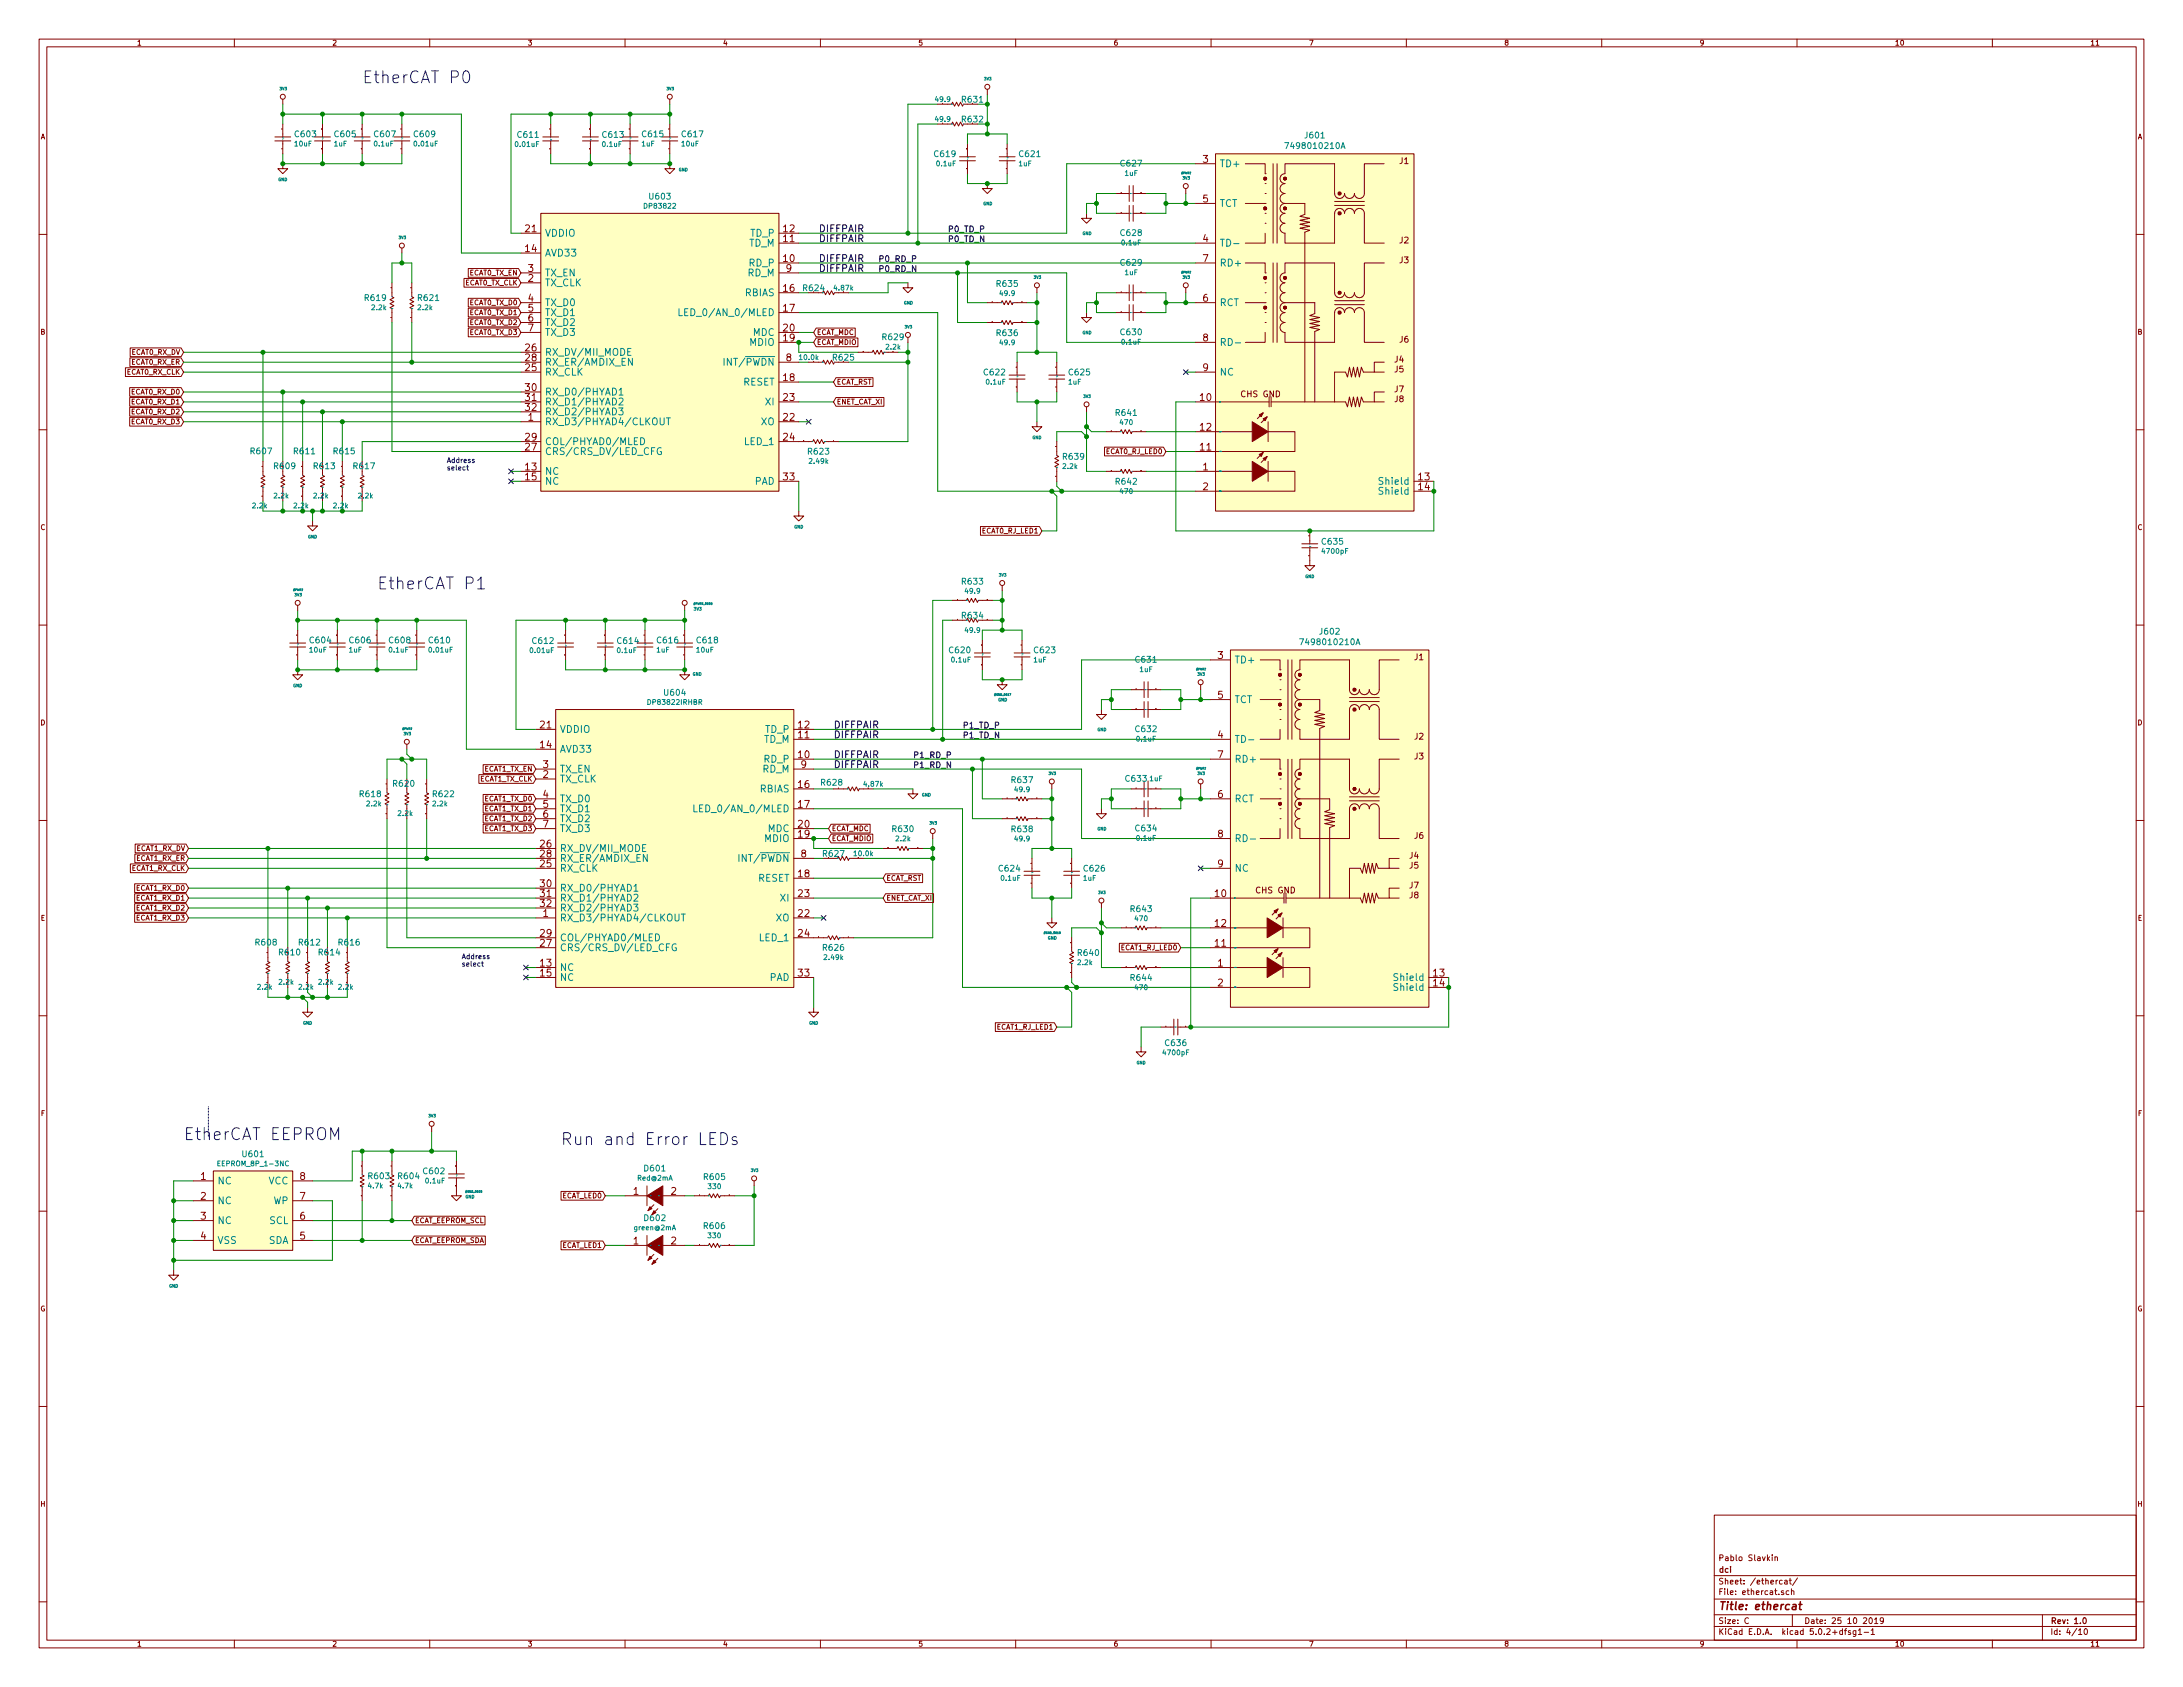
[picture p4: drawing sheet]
<svg xmlns="http://www.w3.org/2000/svg" width="559mm" height="432mm" viewBox="0 0 559 432" stroke-linecap="round" stroke-linejoin="round" font-family="sans-serif">
<defs><g id="words">
<g font-size="4.2" fill="#0000c2">
<text x="92.7" y="21.3">EtherCAT P0</text>
<text x="96.5" y="150.9">EtherCAT P1</text>
<text x="47" y="291.8">EtherCAT EEPROM</text>
<text x="143.5" y="293.1">Run and Error LEDs</text>
</g>
<text font-size="2.8" fill="#840000" x="439.8" y="412.1">Title: ethercat</text>
<g font-size="2.5" fill="#840000">
<text x="307.9" y="41.7">3</text>
<text x="307.9" y="51.8">5</text>
<text x="134.5" y="59.4">21</text>
<text x="200.6" y="59.4">12</text>
<text x="134.5" y="64.5">14</text>
<text x="200.6" y="62">11</text>
<text x="307.9" y="62">4</text>
<text x="135.2" y="69.6">3</text>
<text x="200.6" y="67.1">10</text>
<text x="201.2" y="69.6">9</text>
<text x="307.9" y="67.1">7</text>
<text x="135.2" y="72.1">2</text>
<text x="135.2" y="77.2">4</text>
<text x="200.6" y="74.7">16</text>
<text x="307.9" y="77.2">6</text>
<text x="135.2" y="79.8">5</text>
<text x="135.2" y="82.3">6</text>
<text x="200.6" y="79.8">17</text>
<text x="134.5" y="89.9">26</text>
<text x="135.2" y="84.8">7</text>
<text x="200.6" y="87.4">19</text>
<text x="200.6" y="84.8">20</text>
<text x="307.9" y="87.4">8</text>
<text x="134.5" y="95">25</text>
<text x="134.5" y="92.5">28</text>
<text x="201.2" y="92.5">8</text>
<text x="307.9" y="95">9</text>
<text x="134.5" y="100.1">30</text>
<text x="200.6" y="97.5">18</text>
<text x="134.5" y="102.6">31</text>
<text x="134.5" y="105.2">32</text>
<text x="135.2" y="107.7">1</text>
<text x="200.6" y="107.7">22</text>
<text x="200.6" y="102.6">23</text>
<text x="307.2" y="102.6">10</text>
<text x="134.5" y="112.8">29</text>
<text x="200.6" y="112.8">24</text>
<text x="307.2" y="110.2">12</text>
<text x="134.5" y="115.3">27</text>
<text x="307.2" y="115.3">11</text>
<text x="134.5" y="120.4">13</text>
<text x="134.5" y="122.9">15</text>
<text x="200.6" y="122.9">33</text>
<text x="307.9" y="120.4">1</text>
<text x="307.9" y="125.5">2</text>
<text x="363.1" y="122.9">13</text>
<text x="363.1" y="125.5">14</text>
<text x="311.7" y="168.7">3</text>
<text x="311.7" y="178.8">5</text>
<text x="138.3" y="191.5">14</text>
<text x="138.3" y="186.4">21</text>
<text x="204.4" y="189">11</text>
<text x="204.4" y="186.4">12</text>
<text x="311.7" y="189">4</text>
<text x="139" y="196.6">3</text>
<text x="204.4" y="194.1">10</text>
<text x="205.1" y="196.6">9</text>
<text x="311.7" y="194.1">7</text>
<text x="139" y="199.1">2</text>
<text x="204.4" y="201.7">16</text>
<text x="139" y="204.2">4</text>
<text x="139" y="206.8">5</text>
<text x="139" y="209.3">6</text>
<text x="204.4" y="206.8">17</text>
<text x="311.7" y="204.2">6</text>
<text x="139" y="211.8">7</text>
<text x="204.4" y="214.4">19</text>
<text x="204.4" y="211.8">20</text>
<text x="311.7" y="214.4">8</text>
<text x="138.3" y="222">25</text>
<text x="138.3" y="216.9">26</text>
<text x="138.3" y="219.5">28</text>
<text x="205.1" y="219.5">8</text>
<text x="311.7" y="222">9</text>
<text x="138.3" y="227.1">30</text>
<text x="204.4" y="224.5">18</text>
<text x="138.3" y="229.6">31</text>
<text x="138.3" y="232.2">32</text>
<text x="204.4" y="229.6">23</text>
<text x="311" y="229.6">10</text>
<text x="138.3" y="239.8">29</text>
<text x="139" y="234.7">1</text>
<text x="204.4" y="234.7">22</text>
<text x="204.4" y="239.8">24</text>
<text x="311" y="237.2">12</text>
<text x="138.3" y="242.3">27</text>
<text x="311" y="242.3">11</text>
<text x="138.3" y="247.4">13</text>
<text x="138.3" y="249.9">15</text>
<text x="204.4" y="249.9">33</text>
<text x="311.7" y="247.4">1</text>
<text x="366.9" y="249.9">13</text>
<text x="311.7" y="252.5">2</text>
<text x="366.9" y="252.5">14</text>
<text x="51.4" y="302">1</text>
<text x="76.8" y="302">8</text>
<text x="162.1" y="305.8">1</text>
<text x="171.8" y="305.8">2</text>
<text x="51.4" y="307.1">2</text>
<text x="76.8" y="307.1">7</text>
<text x="51.4" y="312.2">3</text>
<text x="51.4" y="317.2">4</text>
<text x="76.8" y="317.2">5</text>
<text x="76.8" y="312.2">6</text>
<text x="162.1" y="318.5">1</text>
<text x="171.8" y="318.5">2</text>
</g>
<g font-size="2.5" fill="#008484">
<text x="312.2" y="42.8">TD+</text>
<text x="312.2" y="53">TCT</text>
<text x="139.4" y="65.7">AVD33</text>
<text x="139.4" y="60.6">VDDIO</text>
<text x="191.6" y="63.1">TD_M</text>
<text x="192" y="60.6">TD_P</text>
<text x="312.2" y="63.1">TD-</text>
<text x="139.4" y="70.7">TX_EN</text>
<text x="191.4" y="70.7">RD_M</text>
<text x="191.8" y="68.2">RD_P</text>
<text x="312.2" y="68.2">RD+</text>
<text x="139.4" y="73.3">TX_CLK</text>
<text x="190.7" y="75.8">RBIAS</text>
<text x="139.4" y="78.4">TX_D0</text>
<text x="139.4" y="80.9">TX_D1</text>
<text x="139.4" y="83.4">TX_D2</text>
<text x="175.9" y="80.9">LED_0/AN_0/MLED</text>
<text x="312.2" y="78.4">RCT</text>
<text x="139.4" y="86">TX_D3</text>
<text x="191.9" y="88.5">MDIO</text>
<text x="192.7" y="86">MDC</text>
<text x="312.2" y="88.5">RD-</text>
<text x="139.4" y="91.1">RX_DV/MII_MODE</text>
<text x="139.4" y="93.6">RX_ER/AMDIX_EN</text>
<text x="186.1" y="93.6">INT/PWDN</text>
<text x="139.4" y="96.1">RX_CLK</text>
<text x="139.4" y="101.2">RX_D0/PHYAD1</text>
<text x="190.1" y="98.7">RESET</text>
<text x="312.2" y="96.1">NC</text>
<text x="139.4" y="103.8">RX_D1/PHYAD2</text>
<text x="139.4" y="106.3">RX_D2/PHYAD3</text>
<text x="196" y="103.8">XI</text>
<text x="139.4" y="108.8">RX_D3/PHYAD4/CLKOUT</text>
<text x="139.4" y="113.9">COL/PHYAD0/MLED</text>
<text x="190.7" y="113.9">LED_1</text>
<text x="194.8" y="108.8">XO</text>
<text x="139.4" y="116.5">CRS/CRS_DV/LED_CFG</text>
<text x="139.4" y="121.5">NC</text>
<text x="139.4" y="124.1">NC</text>
<text x="193.1" y="124.1">PAD</text>
<text x="353.5" y="124.1">Shield</text>
<text x="353.5" y="126.6">Shield</text>
<text x="316" y="169.8">TD+</text>
<text x="316" y="180">TCT</text>
<text x="143.3" y="187.6">VDDIO</text>
<text x="195.5" y="190.1">TD_M</text>
<text x="195.9" y="187.6">TD_P</text>
<text x="316" y="190.1">TD-</text>
<text x="143.3" y="192.7">AVD33</text>
<text x="143.3" y="197.7">TX_EN</text>
<text x="195.2" y="197.7">RD_M</text>
<text x="195.6" y="195.2">RD_P</text>
<text x="316" y="195.2">RD+</text>
<text x="143.3" y="200.3">TX_CLK</text>
<text x="194.5" y="202.8">RBIAS</text>
<text x="143.3" y="205.4">TX_D0</text>
<text x="143.3" y="207.9">TX_D1</text>
<text x="179.8" y="207.9">LED_0/AN_0/MLED</text>
<text x="316" y="205.4">RCT</text>
<text x="143.3" y="210.4">TX_D2</text>
<text x="143.3" y="213">TX_D3</text>
<text x="195.7" y="215.5">MDIO</text>
<text x="196.5" y="213">MDC</text>
<text x="316" y="215.5">RD-</text>
<text x="143.3" y="218.1">RX_DV/MII_MODE</text>
<text x="143.3" y="220.6">RX_ER/AMDIX_EN</text>
<text x="189.9" y="220.6">INT/PWDN</text>
<text x="143.3" y="223.1">RX_CLK</text>
<text x="193.9" y="225.7">RESET</text>
<text x="316" y="223.1">NC</text>
<text x="143.3" y="228.2">RX_D0/PHYAD1</text>
<text x="143.3" y="230.8">RX_D1/PHYAD2</text>
<text x="143.3" y="233.3">RX_D2/PHYAD3</text>
<text x="199.8" y="230.8">XI</text>
<text x="143.3" y="235.8">RX_D3/PHYAD4/CLKOUT</text>
<text x="198.6" y="235.8">XO</text>
<text x="143.3" y="243.5">CRS/CRS_DV/LED_CFG</text>
<text x="143.3" y="240.9">COL/PHYAD0/MLED</text>
<text x="194.5" y="240.9">LED_1</text>
<text x="143.3" y="248.5">NC</text>
<text x="143.3" y="251.1">NC</text>
<text x="197" y="251.1">PAD</text>
<text x="357.3" y="251.1">Shield</text>
<text x="357.3" y="253.6">Shield</text>
<text x="55.6" y="303.1">NC</text>
<text x="68.7" y="303.1">VCC</text>
<text x="55.6" y="308.2">NC</text>
<text x="69.9" y="308.2">WP</text>
<text x="55.6" y="313.3">NC</text>
<text x="69" y="313.3">SCL</text>
<text x="55.6" y="318.4">VSS</text>
<text x="68.7" y="318.4">SDA</text>
</g>
<g font-size="2.5">
<text x="209.5" y="59.4">DIFFPAIR</text>
<text x="209.5" y="62">DIFFPAIR</text>
<text x="209.5" y="67.1">DIFFPAIR</text>
<text x="209.5" y="69.6">DIFFPAIR</text>
<text x="213.4" y="186.4">DIFFPAIR</text>
<text x="213.4" y="189">DIFFPAIR</text>
<text x="213.4" y="194.1">DIFFPAIR</text>
<text x="213.4" y="196.6">DIFFPAIR</text>
</g>
<g font-size="2.1" fill="#008484">
<text x="246.4" y="26.2">R631</text>
<text x="75.6" y="35.1">C603</text>
<text x="85.8" y="35.1">C605</text>
<text x="96" y="35.1">C607</text>
<text x="106.1" y="35.1">C609</text>
<text x="132.6" y="35.3">C611</text>
<text x="154.4" y="35.3">C613</text>
<text x="164.5" y="35.1">C615</text>
<text x="174.7" y="35.1">C617</text>
<text x="246.4" y="31.3">R632</text>
<text x="334.2" y="35.4">J601</text>
<text x="239.3" y="40.2">C619</text>
<text x="261.1" y="40.2">C621</text>
<text x="329.9" y="38.1">7498010210A</text>
<text x="287" y="42.6">C627</text>
<text x="166.4" y="51.1">U603</text>
<text x="287" y="60.4">C628</text>
<text x="287" y="68">C629</text>
<text x="93.5" y="77">R619</text>
<text x="107.1" y="77">R621</text>
<text x="205.7" y="74.5">R624</text>
<text x="255.3" y="73.4">R635</text>
<text x="226" y="87">R629</text>
<text x="255.3" y="86">R636</text>
<text x="287" y="85.8">C630</text>
<text x="213.4" y="92.3">R625</text>
<text x="252" y="96.1">C622</text>
<text x="273.8" y="96.1">C625</text>
<text x="285.8" y="106.4">R641</text>
<text x="64.3" y="116.3">R607</text>
<text x="75.4" y="116.3">R611</text>
<text x="85.5" y="116.3">R615</text>
<text x="207" y="116.3">R623</text>
<text x="272.2" y="117.7">R639</text>
<text x="70.3" y="120.1">R609</text>
<text x="80.5" y="120.1">R613</text>
<text x="90.6" y="120.1">R617</text>
<text x="285.8" y="124">R642</text>
<text x="338.5" y="139.4">C635</text>
<text x="246.4" y="149.6">R633</text>
<text x="246.4" y="158.3">R634</text>
<text x="79.5" y="164.6">C604</text>
<text x="89.6" y="164.6">C606</text>
<text x="99.8" y="164.6">C608</text>
<text x="109.9" y="164.6">C610</text>
<text x="136.4" y="164.8">C612</text>
<text x="158.2" y="164.8">C614</text>
<text x="168.4" y="164.6">C616</text>
<text x="178.5" y="164.6">C618</text>
<text x="243.1" y="167.2">C620</text>
<text x="264.9" y="167.2">C623</text>
<text x="333.7" y="165.1">7498010210A</text>
<text x="338" y="162.4">J602</text>
<text x="290.8" y="169.6">C631</text>
<text x="170.2" y="178.1">U604</text>
<text x="290.8" y="187.4">C632</text>
<text x="100.8" y="201.3">R620</text>
<text x="210.3" y="201.1">R628</text>
<text x="259.1" y="200.4">R637</text>
<text x="288.3" y="200.1">C633</text>
<text x="92.2" y="204">R618</text>
<text x="110.9" y="204">R622</text>
<text x="228.6" y="213">R630</text>
<text x="259.1" y="213">R638</text>
<text x="290.8" y="212.8">C634</text>
<text x="210.8" y="219.3">R627</text>
<text x="255.8" y="223.1">C624</text>
<text x="277.6" y="223.1">C626</text>
<text x="289.6" y="233.4">R643</text>
<text x="65.6" y="242">R608</text>
<text x="71.6" y="244.5">R610</text>
<text x="76.7" y="242">R612</text>
<text x="81.7" y="244.5">R614</text>
<text x="86.8" y="242">R616</text>
<text x="210.8" y="243.3">R626</text>
<text x="276" y="244.7">R640</text>
<text x="289.6" y="251">R644</text>
<text x="298.4" y="267.7">C636</text>
<text x="62.2" y="296.2">U601</text>
<text x="165.1" y="299.8">D601</text>
<text x="94.4" y="301.8">R603</text>
<text x="102.1" y="301.8">R604</text>
<text x="108.5" y="300.5">C602</text>
<text x="180.3" y="302">R605</text>
<text x="165.1" y="312.5">D602</text>
<text x="180.3" y="314.6">R606</text>
</g>
<g font-size="2.1" fill="#840000">
<text x="358.3" y="42">J1</text>
<text x="358.3" y="62.3">J2</text>
<text x="358.3" y="67.4">J3</text>
<text x="358.3" y="87.7">J6</text>
<text x="357" y="92.8">J4</text>
<text x="357" y="95.3">J5</text>
<text x="317.8" y="101.7">CHS GND</text>
<text x="357" y="100.4">J7</text>
<text x="357" y="102.9">J8</text>
<text x="362.1" y="169">J1</text>
<text x="362.1" y="189.3">J2</text>
<text x="362.1" y="194.4">J3</text>
<text x="362.1" y="214.7">J6</text>
<text x="360.8" y="219.8">J4</text>
<text x="360.8" y="222.3">J5</text>
<text x="360.8" y="227.4">J7</text>
<text x="321.6" y="228.7">CHS GND</text>
<text x="360.8" y="229.9">J8</text>
<text x="439.8" y="399.5">Pablo Slavkin</text>
<text x="439.8" y="405.5">Sheet: /ethercat/</text>
<text x="439.8" y="402.5">dci</text>
<text x="439.8" y="408.2">File: ethercat.sch</text>
<text x="439.8" y="418.4">KiCad E.D.A. kicad 5.0.2+dfsg1-1</text>
<text x="439.8" y="415.6">Size: C</text>
<text x="461.8" y="415.6">Date: 25 10 2019</text>
<text x="524.8" y="415.6">Rev: 1.0</text>
<text x="524.8" y="418.4">Id: 4/10</text>
</g>
<g font-size="2.1">
<text x="242.6" y="59.4">P0_TD_P</text>
<text x="242.6" y="62">P0_TD_N</text>
<text x="224.8" y="67.1">P0_RD_P</text>
<text x="224.8" y="69.6">P0_RD_N</text>
<text x="246.4" y="186.4">P1_TD_P</text>
<text x="246.4" y="189">P1_TD_N</text>
<text x="233.7" y="194.1">P1_RD_P</text>
<text x="233.7" y="196.6">P1_RD_N</text>
</g>
<g font-size="1.8" fill="#840000">
<text x="35" y="11.6">1</text>
<text x="85" y="11.6">2</text>
<text x="135" y="11.6">3</text>
<text x="185" y="11.6">4</text>
<text x="235" y="11.6">5</text>
<text x="285" y="11.6">6</text>
<text x="335" y="11.6">7</text>
<text x="385" y="11.6">8</text>
<text x="435" y="11.6">9</text>
<text x="485" y="11.6">10</text>
<text x="535" y="11.6">11</text>
<text x="10.4" y="35.6">A</text>
<text x="547.2" y="35.6">A</text>
<text x="120.1" y="70.5">ECAT0_TX_EN</text>
<text x="118.9" y="73">ECAT0_TX_CLK</text>
<text x="120.3" y="78.1">ECAT0_TX_D0</text>
<text x="120.3" y="80.6">ECAT0_TX_D1</text>
<text x="120.3" y="83.2">ECAT0_TX_D2</text>
<text x="10.4" y="85.6">B</text>
<text x="120.3" y="85.7">ECAT0_TX_D3</text>
<text x="209.1" y="88.3">ECAT_MDIO</text>
<text x="209.1" y="85.7">ECAT_MDC</text>
<text x="547.2" y="85.6">B</text>
<text x="32.3" y="95.9">ECAT0_RX_CLK</text>
<text x="33.5" y="93.3">ECAT0_RX_ER</text>
<text x="33.5" y="90.8">ECAT0_RX_DV</text>
<text x="33.7" y="101">ECAT0_RX_D0</text>
<text x="214.1" y="98.4">ECAT_RST</text>
<text x="33.7" y="103.5">ECAT0_RX_D1</text>
<text x="33.7" y="106">ECAT0_RX_D2</text>
<text x="214.1" y="103.5">ENET_CAT_XI</text>
<text x="33.7" y="108.6">ECAT0_RX_D3</text>
<text x="283.1" y="116.2">ECAT0_RJ_LED0</text>
<text x="10.4" y="135.6">C</text>
<text x="251.4" y="136.5">ECAT0_RJ_LED1</text>
<text x="547.2" y="135.6">C</text>
<text x="10.4" y="185.6">D</text>
<text x="547.2" y="185.6">D</text>
<text x="123.9" y="197.5">ECAT1_TX_EN</text>
<text x="122.7" y="200">ECAT1_TX_CLK</text>
<text x="124.1" y="205.1">ECAT1_TX_D0</text>
<text x="124.1" y="207.6">ECAT1_TX_D1</text>
<text x="124.1" y="210.2">ECAT1_TX_D2</text>
<text x="124.1" y="212.7">ECAT1_TX_D3</text>
<text x="212.9" y="215.3">ECAT_MDIO</text>
<text x="212.9" y="212.7">ECAT_MDC</text>
<text x="34.8" y="220.3">ECAT1_RX_ER</text>
<text x="34.8" y="217.8">ECAT1_RX_DV</text>
<text x="33.6" y="222.9">ECAT1_RX_CLK</text>
<text x="35" y="228">ECAT1_RX_D0</text>
<text x="226.8" y="225.4">ECAT_RST</text>
<text x="35" y="230.5">ECAT1_RX_D1</text>
<text x="35" y="233">ECAT1_RX_D2</text>
<text x="226.8" y="230.5">ENET_CAT_XI</text>
<text x="10.4" y="235.6">E</text>
<text x="35" y="235.6">ECAT1_RX_D3</text>
<text x="547.2" y="235.6">E</text>
<text x="286.9" y="243.2">ECAT1_RJ_LED0</text>
<text x="255.2" y="263.5">ECAT1_RJ_LED1</text>
<text x="10.5" y="285.6">F</text>
<text x="547.3" y="285.6">F</text>
<text x="143.8" y="306.7">ECAT_LED0</text>
<text x="106.2" y="313.1">ECAT_EEPROM_SCL</text>
<text x="106.2" y="318.1">ECAT_EEPROM_SDA</text>
<text x="143.8" y="319.4">ECAT_LED1</text>
<text x="10.3" y="335.6">G</text>
<text x="547.1" y="335.6">G</text>
<text x="10.4" y="385.6">H</text>
<text x="547.2" y="385.6">H</text>
<text x="35" y="421.4">1</text>
<text x="85" y="421.4">2</text>
<text x="135" y="421.4">3</text>
<text x="185" y="421.4">4</text>
<text x="235" y="421.4">5</text>
<text x="285" y="421.4">6</text>
<text x="335" y="421.4">7</text>
<text x="385" y="421.4">8</text>
<text x="435" y="421.4">9</text>
<text x="485" y="421.4">10</text>
<text x="535" y="421.4">11</text>
</g>
<g font-size="1.8" fill="#008484">
<text x="239.6" y="26.1">49.9</text>
<text x="239.6" y="31.2">49.9</text>
<text x="75.5" y="37.5">10uF</text>
<text x="85.6" y="37.5">1uF</text>
<text x="95.9" y="37.5">0.1uF</text>
<text x="106.2" y="37.5">0.01uF</text>
<text x="132.1" y="37.6">0.01uF</text>
<text x="154.3" y="37.6">0.1uF</text>
<text x="164.3" y="37.5">1uF</text>
<text x="174.6" y="37.5">10uF</text>
<text x="239.9" y="42.5">0.1uF</text>
<text x="260.8" y="42.5">1uF</text>
<text x="288" y="45">1uF</text>
<text x="165.2" y="53.4">DP83822</text>
<text x="287.2" y="62.8">0.1uF</text>
<text x="288" y="70.4">1uF</text>
<text x="213.7" y="74.3">4.87k</text>
<text x="256.1" y="75.7">49.9</text>
<text x="95.2" y="79.4">2.2k</text>
<text x="107.1" y="79.4">2.2k</text>
<text x="226.9" y="89.5">2.2k</text>
<text x="256.1" y="88.3">49.9</text>
<text x="287.2" y="88.2">0.1uF</text>
<text x="204.8" y="92.1">10.0k</text>
<text x="252.6" y="98.4">0.1uF</text>
<text x="273.5" y="98.4">1uF</text>
<text x="286.8" y="108.8">470</text>
<text x="207.3" y="118.7">2.49k</text>
<text x="272.2" y="120">2.2k</text>
<text x="64.7" y="130.1">2.2k</text>
<text x="70.2" y="127.6">2.2k</text>
<text x="75.3" y="130.1">2.2k</text>
<text x="80.4" y="127.6">2.2k</text>
<text x="85.5" y="130.1">2.2k</text>
<text x="91.8" y="127.6">2.2k</text>
<text x="286.8" y="126.4">470</text>
<text x="338.6" y="141.7">4700pF</text>
<text x="247.2" y="151.9">49.9</text>
<text x="247.2" y="162">49.9</text>
<text x="79.3" y="167">10uF</text>
<text x="89.4" y="167">1uF</text>
<text x="99.7" y="167">0.1uF</text>
<text x="110" y="167">0.01uF</text>
<text x="135.9" y="167.1">0.01uF</text>
<text x="158.1" y="167.1">0.1uF</text>
<text x="168.1" y="167">1uF</text>
<text x="178.4" y="167">10uF</text>
<text x="243.7" y="169.5">0.1uF</text>
<text x="264.6" y="169.5">1uF</text>
<text x="291.8" y="172">1uF</text>
<text x="166.2" y="180.4">DP83822IRHBR</text>
<text x="291" y="189.8">0.1uF</text>
<text x="221.3" y="201.3">4.87k</text>
<text x="259.9" y="202.7">49.9</text>
<text x="294.3" y="199.9">1uF</text>
<text x="94" y="206.4">2.2k</text>
<text x="102" y="208.8">2.2k</text>
<text x="110.9" y="206.4">2.2k</text>
<text x="229.4" y="215.3">2.2k</text>
<text x="259.9" y="215.3">49.9</text>
<text x="291" y="215.2">0.1uF</text>
<text x="218.8" y="219.1">10.0k</text>
<text x="256.4" y="225.4">0.1uF</text>
<text x="277.3" y="225.4">1uF</text>
<text x="290.6" y="235.8">470</text>
<text x="211.1" y="245.7">2.49k</text>
<text x="276" y="247">2.2k</text>
<text x="66" y="253.3">2.2k</text>
<text x="71.5" y="252">2.2k</text>
<text x="76.6" y="253.3">2.2k</text>
<text x="81.7" y="252">2.2k</text>
<text x="86.7" y="253.3">2.2k</text>
<text x="290.6" y="253.4">470</text>
<text x="297.9" y="270.1">4700pF</text>
<text x="56.3" y="298.5">EEPROM_8P_1-3NC</text>
<text x="94.4" y="304.2">4.7k</text>
<text x="102" y="304.2">4.7k</text>
<text x="109" y="302.9">0.1uF</text>
<text x="163.2" y="302.2">Red@2mA</text>
<text x="181.4" y="304.3">330</text>
<text x="162.4" y="314.9">green@2mA</text>
<text x="181.4" y="316.9">330</text>
</g>
<g font-size="1.8" fill="#0000c2">
<text x="114.3" y="118.5">Address</text>
<text x="114.3" y="120.4">select</text>
<text x="118.1" y="245.5">Address</text>
<text x="118.1" y="247.4">select</text>
</g>
<g font-size="1.1" fill="#008484">
<text x="71.2" y="46.4">GND</text>
<text x="173.7" y="43.8">GND</text>
<text x="251.7" y="52.5">GND</text>
<text x="277.1" y="60.1">GND</text>
<text x="231.4" y="77.9">GND</text>
<text x="277.1" y="85.5">GND</text>
<text x="264.3" y="112.4">GND</text>
<text x="78.8" y="137.8">GND</text>
<text x="203.3" y="135.3">GND</text>
<text x="334.1" y="148">GND</text>
<text x="177.7" y="156.3">3V3</text>
<text x="177.3" y="172.9">GND</text>
<text x="75" y="175.9">GND</text>
<text x="255.5" y="179.5">GND</text>
<text x="280.9" y="187.1">GND</text>
<text x="236" y="203.9">GND</text>
<text x="280.9" y="212.5">GND</text>
<text x="268.2" y="240.5">GND</text>
<text x="77.6" y="262.3">GND</text>
<text x="207.1" y="262.3">GND</text>
<text x="290.9" y="272.4">GND</text>
<text x="119.1" y="306.7">GND</text>
<text x="43.3" y="329.6">GND</text>
</g>
<g font-size="1" fill="#008484">
<text x="71.7" y="23.1">3V3</text>
<text x="170.7" y="23.1">3V3</text>
<text x="252" y="20.5">3V3</text>
<text x="302.8" y="45.9">3V3</text>
<text x="102.1" y="61.2">3V3</text>
<text x="264.7" y="71.3">3V3</text>
<text x="302.8" y="71.3">3V3</text>
<text x="231.7" y="84">3V3</text>
<text x="277.4" y="101.8">3V3</text>
<text x="255.8" y="147.5">3V3</text>
<text x="75.5" y="152.6">3V3</text>
<text x="306.6" y="172.9">3V3</text>
<text x="103.4" y="188.2">3V3</text>
<text x="268.5" y="198.3">3V3</text>
<text x="306.6" y="198.3">3V3</text>
<text x="238" y="211">3V3</text>
<text x="281.2" y="228.8">3V3</text>
<text x="109.8" y="286">3V3</text>
<text x="192.3" y="299.9">3V3</text>
</g>
<g font-size=".7" fill="#008484">
<text x="302.4" y="44.6">#PWR?</text>
<text x="302.4" y="70">#PWR?</text>
<text x="75.1" y="151.2">#PWR?</text>
<text x="177.7" y="154.8">#PWR?_0608</text>
<text x="306.2" y="171.6">#PWR?</text>
<text x="254.7" y="178.1">#GND_0617</text>
<text x="103" y="186.8">#PWR?</text>
<text x="306.2" y="197">#PWR?</text>
<text x="267.4" y="239">#GND_0619</text>
<text x="119.3" y="305.3">#GND_0605</text>
</g>
</g></defs>
<g fill="none" stroke="#840000" stroke-width=".26">
<path d="M10 10h538.8v411.8h-538.8zM12 12h534.8v407.8h-534.8zM60 10v2M110 10v2M160 10v2M210 10v2M260 10v2M310 10v2M360 10v2M410 10v2M460 10v2M510 10v2"/>
<path d="M536.5 11.6h.8M70.4 36.1h4M70.4 35.1h4M72.2 38.1h.1M72.2 33h.1M72.4 25.4v1.3M72.4 31.8v3.3M72.4 36.1v3.3M80.5 36.1h4.1M80.5 35.1h4.1M82.3 38.1h.1M82.3 33h.1"/>
<path d="M82.5 31.8v3.3M82.5 36.1v3.3M90.7 36.1h4M90.7 35.1h4M92.5 38.1h.1M92.5 33h.1M92.7 31.8v3.3M92.7 36.1v3.3M100.8 36.1h4.1M100.8 35.1h4.1M102.7 38.1h.1M102.7 33h.1"/>
<path d="M102.9 31.8v3.3M102.9 36.1v3.3M138.9 36.1h4.1M138.9 35.1h4.1M140.8 33h.1M140.8 38.1h.1M141 31.8v3.3M141 36.1v3.3M149.1 36.1h4.1M149.1 35.1h4.1M150.9 33h.1M150.9 38.1h.1"/>
<path d="M151.1 31.8v3.3M151.1 36.1v3.3M159.3 36.1h4M159.3 35.1h4M161.1 38.1h.1M161.1 33h.1M161.3 31.8v3.3M161.3 36.1v3.3M169.4 36.1h4.1M169.4 35.1h4.1M171.2 38.1h.1M171.2 33h.1"/>
<path d="M171.4 25.4v1.3M171.4 31.8v3.3M171.4 36.1v3.3M242.6 26.7h1l.2-.5 .5 1 .6-1 .5 1 .5-1 .5 1 .2-.5h1M242.6 31.8h1l.2-.6 .5 1.1 .6-1.1 .5 1.1 .5-1.1 .5 1.1 .2-.5h1M247.4 38.1h.1M247.6 36.8v3.3M252.7 22.9v1.2M257.6 38.1h.1M257.8 36.8v3.3M311.1 39.4h50.8v91.4h-50.8zM10 60h2"/>
<path d="M72.4 41.9v1.3h1.3l-1.3 1.3-1.3-1.3h1.3M133.3 59.7h5.1M138.4 54.6h61v71.1h-61zM171.4 41.9v1.3h1.3l-1.3 1.3-1.2-1.3h1.2M199.4 59.7h5.1M245.6 41.1h4.1M245.6 40.1h4.1M247.4 43.2h.1M247.6 41.1v3.4M252.7 47v1.3h1.3l-1.3 1.2-1.2-1.2h1.2M255.8 41.1h4M255.8 40.1h4"/>
<path d="M257.6 43.2h.1M257.8 41.1v3.4M278.1 54.6v1.3h1.3l-1.3 1.3-1.2-1.3h1.2M285.7 54.6h3.4M285.7 49.5h3.4M287 54.4h.1M287 49.3h.1M289.1 47.5v4.1M289.1 52.6v4M290.1 54.6h3.3M290.1 47.5v4.1M290.1 52.6v4"/>
<path d="M290.1 49.5h3.3M292.1 54.4h.1M292.1 49.3h.1M303.5 48.3v1.2M306.1 52.1h5M306.1 41.9h5M318.8 41.9h5v2.6M318.8 52.1h5M323.8 57.2h.1M323.8 54.6h.1M323.8 52.1h.1M323.8 49.5h.1"/>
<path d="M323.8 47h.1M323.8 44.5h.1M323.8 59.7v2.5h-5M325.9 41.9v20.3M326.9 41.9v20.3M328.9 52.1a1.27 1.27 0 0 0-1.2 1.2 1.27 1.27 0 0 0 1.2 1.3 1.27 1.27 0 0 0-1.2 1.3 1.27 1.27 0 0 0 1.2 1.3 1.27 1.27 0 0 0-1.2 1.2 1.27 1.27 0 0 0 1.2 1.3v2.5h12.7v-7.6a1.27 1.27 0 0 1 1.3-1.3 1.27 1.27 0 0 1 1.3 1.3 1.27 1.27 0 0 1 1.2-1.3 1.27 1.27 0 0 1 1.3 1.3 1.27 1.27 0 0 1 1.3-1.3 1.27 1.27 0 0 1 1.2 1.3v7.6h5.1M328.9 52.1h5.1v2.8l-1.3 .5 2.6 .5-2.6 .5 2.6 .5-2.6 .5 2.6 .5-2.6 .5 2.6 .5-1.3 .5v43.5M341.6 52.6h7.6M341.6 51.6h7.6M354.3 41.9h-5.1v7.6a1.27 1.27 0 0 1-1.2 1.3 1.27 1.27 0 0 1-1.3-1.3 1.27 1.27 0 0 1-1.3 1.3 1.27 1.27 0 0 1-1.2-1.3 1.27 1.27 0 0 1-1.3 1.3 1.27 1.27 0 0 1-1.3-1.3v-7.6h-12.7v2.6a1.27 1.27 0 0 0-1.2 1.2 1.27 1.27 0 0 0 1.2 1.3 1.27 1.27 0 0 0-1.2 1.3 1.27 1.27 0 0 0 1.2 1.2 1.27 1.27 0 0 0-1.2 1.3 1.27 1.27 0 0 0 1.2 1.3M546.8 60h2M100.1 73.7h.1"/>
<path d="M100.3 72.4v3.5l.5 .3-1 .5 1 .5-1 .5 1 .5-1 .5 .5 .3v3.6M102.9 63.5v1.3M105.2 73.7h.1M105.4 72.4v3.5l.5 .3-1 .5 1 .5-1 .5 1 .5-1 .5 .5 .3v3.6M118.8 71.3h13.9l.6 1.1-.6 1.1h-13.9zM119.9 68.7h12.8l.6 1.2-.6 1.1h-12.8zM119.9 76.4h12.8l.6 1.1-.6 1.1h-12.8zM119.9 78.9h12.8l.6 1.1-.6 1.1h-12.8zM133.3 64.8h5.1M133.3 72.4h5.1M133.3 69.9h5.1M133.3 77.5h5.1"/>
<path d="M199.4 67.3h5.1M199.4 62.2h5.1M199.4 74.9h5.1M199.4 69.9h5.1M209.5 74.9h1.1l.2-.5 .5 1 .5-1 .5 1 .6-1 .5 1 .2-.5h1M232.4 72.4v1.3h1.3l-1.3 1.2-1.3-1.2h1.3M252.7 77.5h3.6l.2-.5 .5 1 .6-1 .5 1 .5-1 .5 1 .2-.5h3.6M254 77.3h.1M261.6 77.3h.1M265.4 73.7v1.2M285.7 74.9h3.4M287 79.8h.1"/>
<path d="M287 74.7h.1M289.1 72.9v4.1M289.1 78v4M290.1 74.9h3.3M290.1 72.9v4.1M290.1 78v4M292.1 79.8h.1M292.1 74.7h.1M303.5 73.7v1.2M306.1 67.3h5M306.1 62.2h5M306.1 77.5h5"/>
<path d="M318.8 67.3h5v2.6M318.8 77.5h5M323.8 77.5h.1M323.8 74.9h.1M323.8 72.4h.1M323.8 69.9h.1M325.9 67.3v20.3M326.9 67.3v20.3M328.9 77.5a1.27 1.27 0 0 0-1.2 1.2 1.27 1.27 0 0 0 1.2 1.3 1.27 1.27 0 0 0-1.2 1.3 1.27 1.27 0 0 0 1.2 1.3 1.27 1.27 0 0 0-1.2 1.2 1.27 1.27 0 0 0 1.2 1.3v2.5h12.7v-7.6a1.27 1.27 0 0 1 1.3-1.3 1.27 1.27 0 0 1 1.3 1.3 1.27 1.27 0 0 1 1.2-1.3 1.27 1.27 0 0 1 1.3 1.3 1.27 1.27 0 0 1 1.3-1.3 1.27 1.27 0 0 1 1.2 1.3v7.6h5.1M328.9 77.5h7.6v2.8l-1.2 .5 2.5 .5-2.5 .5 2.5 .5-2.5 .5 2.5 .5-2.5 .5 2.5 .5-1.3 .5v18.1M341.6 78h7.6M341.6 77h7.6"/>
<path d="M354.3 67.3h-5.1v7.6a1.27 1.27 0 0 1-1.2 1.3 1.27 1.27 0 0 1-1.3-1.3 1.27 1.27 0 0 1-1.3 1.3 1.27 1.27 0 0 1-1.2-1.3 1.27 1.27 0 0 1-1.3 1.3 1.27 1.27 0 0 1-1.3-1.3v-7.6h-12.7v2.6a1.27 1.27 0 0 0-1.2 1.2 1.27 1.27 0 0 0 1.2 1.3 1.27 1.27 0 0 0-1.2 1.3 1.27 1.27 0 0 0 1.2 1.2 1.27 1.27 0 0 0-1.2 1.3 1.27 1.27 0 0 0 1.2 1.3M32.1 94.1h14.3l.6 1.2-.6 1.1h-14.3zM33.2 99.2h13.2l.6 1.1-.6 1.1h-13.2zM33.2 91.6h13.2l.6 1.1-.6 1.1h-13.2zM33.3 89.1h13.1l.6 1.1-.6 1.1h-13.1zM100.1 81.3h.1M105.2 81.3h.1M119.9 81.4h12.8l.6 1.2-.6 1.1h-12.8zM119.9 84h12.8l.6 1.1-.6 1.1h-12.8zM133.3 80h5.1M133.3 85.1h5.1M133.3 95.3h5.1"/>
<path d="M133.3 90.2h5.1M133.3 92.7h5.1M133.3 82.6h5.1M199.4 80h5.1M199.4 97.8h5.1M199.4 87.6h5.1M199.4 85.1h5.1M199.4 92.7h5.1M208.9 86.5h10.7v2.2h-10.7l-.6-1.1zM208.9 84h10v2.2h-10l-.6-1.1zM209.5 92.7h1.1l.2-.5 .5 1 .5-1 .5 1 .6-1 .5 1 .2-.5h1M214 96.7h9.5v2.2h-9.5l-.6-1.1z"/>
<path d="M219.7 90.2h3.6l.2-.5 .5 1 .5-1 .5 1 .6-1 .5 1 .2-.5h3.6M221 90h.1M232.4 86.4v1.2M252.7 82.6h3.6l.2-.6 .5 1.1 .6-1.1 .5 1.1 .5-1.1 .5 1.1 .2-.5h3.6M254 82.3h.1M258.3 97h4.1M258.3 96h4.1M260.1 99.1h.1M260.1 94h.1M260.3 92.7v3.3M260.3 97v3.3M261.6 82.3h.1"/>
<path d="M268.5 97h4M268.5 96h4M270.3 99.1h.1M270.3 94h.1M270.5 92.7v3.3M270.5 97v3.3M278.1 80v1.3h1.3l-1.3 1.3-1.2-1.3h1.2M285.7 80h3.4M290.1 80h3.3M306.1 87.6h5M306.1 95.3h5M323.8 82.6h.1"/>
<path d="M323.8 80h.1M323.8 85.1v2.5h-5M351.8 95.3h-2.8l-.5-1.3-.5 2.5-.5-2.5-.5 2.5-.5-2.5-.6 2.5-.5-2.5-.5 2.5-.5-1.2h-2.8v7.6M354.3 92.7h-2.5v2.6h2.5M10 110h2M33.2 101.8h13.2l.6 1.1-.6 1.1h-13.2zM33.2 104.3h13.2l.6 1.1-.6 1.1h-13.2zM33.2 106.8h13.2l.6 1.2-.6 1.1h-13.2zM67.1 119.4h.1M67.3 118.1v3.6l.5 .2-1 .5 1 .5-1 .5 1 .6-1 .5 .5 .2v3.6M77.3 119.4h.1M77.5 118.1v3.6l.5 .2-1 .5 1 .5-1 .5 1 .6-1 .5 .5 .2v3.6"/>
<path d="M87.4 119.4h.1M87.6 118.1v3.6l.5 .2-1 .5 1 .5-1 .5 1 .6-1 .5 .5 .2v3.6M133.3 108h5.1M133.3 102.9h5.1M133.3 113h5.1M133.3 115.6h5.1M133.3 100.3h5.1M133.3 105.4h5.1M199.4 113h8.6l.3-.5 .5 1 .5-1 .5 1 .5-1 .5 1 .3-.5h3.5M199.4 108h5.1M199.4 102.9h5.1M205.7 112.8h.1"/>
<path d="M213.3 112.8h.1M214 101.8h12.3v2.2h-12.3l-.6-1.1zM265.4 108v1.2h1.3l-1.3 1.3-1.2-1.3h1.2M270.3 114.3h.1M270.5 113v3.6l.5 .2-1 .5 1 .6-1 .5 1 .5-1 .5 .5 .2v3.6M278.1 104.1v1.3M282.7 114.5h15.1l.6 1.1-.6 1.1h-15.1zM283.2 110.5h3.6l.2-.5 .5 1 .5-1 .5 1 .6-1 .5 1 .2-.5h3.6M284.5 110.3h.1M292.1 110.3h.1M306.1 102.9h18.8M306.1 110.5h14.4"/>
<path d="M323.3 115.8l-1.5 1.5M323.3 105.7l-1.5 1.5M324.4 116.8l-1.6 1.6M324.4 106.7l-1.6 1.5M324.6 110.5h6.9v5.1h-25.4M324.6 108v5M324.6 118.1v5.1M324.9 101.6v2.5M325.4 102.9h19l.5 1.2 .5-2.5 .5 2.5 .6-2.5 .5 2.5 .5-2.5 .5 2.5 .5-2.5 .5 1.3h2.8M325.4 101.6v2.5M354.3 100.3h-2.5v2.6h2.5M546.8 110h2"/>
<path d="M67.1 127h.1M72.4 120.7v1l.5 .2-1 .5 1 .5-1 .5 1 .6-1 .5 .5 .2v3.6M77.3 127h.1M80 133.4v1.2h1.3l-1.3 1.3-1.3-1.3h1.3M82.5 120.7v1l.6 .2-1.1 .5 1.1 .5-1.1 .5 1.1 .6-1.1 .5 .5 .2v3.6M87.4 127h.1M92.7 120.7v1l.5 .2-1 .5 1 .5-1 .5 1 .6-1 .5 .5 .2v3.6M133.3 120.7h5.1M133.3 123.2h5.1M199.4 123.2h5.1M204.5 130.8v1.3h1.2l-1.2 1.3-1.3-1.3h1.3M251 134.8h15.1l.6 1.1-.6 1.1h-15.1z"/>
<path d="M270.3 121.9h.1M283.2 120.7h3.6l.2-.6 .5 1.1 .5-1.1 .5 1.1 .6-1.1 .5 1.1 .2-.5h3.6M284.5 120.4h.1M292.1 120.4h.1M306.1 120.7h14.4M324.6 120.7h6.9v5h-25.4M333.2 139.2h4.1M335.1 137.2h.1M335.3 135.9v3.3M361.9 123.2h5.1M361.9 125.7h5.1M10 160h2"/>
<path d="M76.2 154.9v1.3M175.3 154.9v1.3M243.8 153.7h3.6l.2-.5 .6 1 .5-1 .5 1 .5-1 .5 1 .2-.5h3.6M243.8 158.8h3.6l.2-.6 .6 1.1 .5-1.1 .5 1.1 .5-1.1 .5 1.1 .2-.5h3.6M245.1 153.5h.1M245.1 158.5h.1M252.7 153.5h.1M252.7 158.5h.1M256.5 149.9v1.2M333.2 140.2h4.1M335.1 142.2h.1M335.3 140.2v4.6h1.2l-1.2 1.3-1.3-1.3h1.3"/>
<path d="M546.8 160h2M74.2 165.6h4M74.2 164.6h4M76 162.6h.1M76 167.6h.1M76 162.5v.1M76.2 171.5v1.2h1.3l-1.3 1.3-1.3-1.3h1.3M76.2 161.3v3.3M76.2 165.6v3.3M84.3 165.6h4.1M84.3 164.6h4.1M86.2 162.6h.1"/>
<path d="M86.2 167.6h.1M86.2 162.5v.1M86.4 161.3v3.3M86.4 165.6v3.3M94.5 165.6h4.1M94.5 164.6h4.1M96.3 162.6h.1M96.3 167.6h.1M96.3 162.5v.1M96.5 161.3v3.3M96.5 165.6v3.3M104.6 165.6h4.1"/>
<path d="M104.6 164.6h4.1M106.5 162.6h.1M106.5 167.6h.1M106.5 162.5v.1M106.7 161.3v3.3M106.7 165.6v3.3M142.7 165.6h4.1M142.7 164.6h4.1M144.6 162.6h.1M144.6 167.6h.1M144.8 161.3v3.3M144.8 165.6v3.3"/>
<path d="M152.9 165.6h4.1M152.9 164.6h4.1M154.7 162.6h.1M154.7 167.6h.1M154.9 161.3v3.3M154.9 165.6v3.3M163.1 165.6h4M163.1 164.6h4M164.9 162.6h.1M164.9 167.6h.1M164.9 162.5v.1M165.1 161.3v3.3"/>
<path d="M165.1 165.6v3.3M173.2 165.6h4.1M173.2 164.6h4.1M175.1 162.6h.1M175.1 167.6h.1M175.1 162.5v.1M175.3 171.5v1.2h1.2l-1.2 1.3-1.3-1.3h1.3M175.3 161.3v3.3M175.3 165.6v3.3M249.4 168.1h4.1M249.4 167.1h4.1M251.3 170.2h.1"/>
<path d="M251.3 165.1h.1M251.5 163.8v3.3M251.5 168.1v3.4M256.5 174v1.3h1.3l-1.3 1.2-1.2-1.2h1.2M259.6 168.1h4.1M259.6 167.1h4.1M261.4 170.2h.1M261.4 165.1h.1M261.6 163.8v3.3M261.6 168.1v3.4M289.6 176.5h3.3M290.8 176.3h.1"/>
<path d="M292.9 174.5v4.1M292.9 179.6v4M293.9 174.5v4.1M293.9 179.6v4M293.9 176.5h3.3M295.9 176.3h.1M307.3 175.3v1.2M309.9 179.1h5.1M309.9 168.9h5.1M315 166.4h50.8v91.4h-50.8zM322.6 168.9h5.1v2.6M322.6 179.1h5.1"/>
<path d="M327.7 179.1h.1M327.7 176.5h.1M327.7 174h.1M327.7 171.5h.1M329.7 168.9v20.3M330.7 168.9v20.3M332.7 179.1a1.27 1.27 0 0 0-1.2 1.2 1.27 1.27 0 0 0 1.2 1.3 1.27 1.27 0 0 0-1.2 1.3 1.27 1.27 0 0 0 1.2 1.3 1.27 1.27 0 0 0-1.2 1.2 1.27 1.27 0 0 0 1.2 1.3v2.5h12.7v-7.6a1.27 1.27 0 0 1 1.3-1.3 1.27 1.27 0 0 1 1.3 1.3 1.27 1.27 0 0 1 1.2-1.3 1.27 1.27 0 0 1 1.3 1.3 1.27 1.27 0 0 1 1.3-1.3 1.27 1.27 0 0 1 1.3 1.3v7.6h5M332.7 179.1h5.1v2.8l-1.3 .5 2.6 .5-2.6 .5 2.6 .5-2.6 .5 2.6 .5-2.6 .5 2.6 .5-1.3 .5v43.5M345.4 179.6h7.7M345.4 178.6h7.7M358.1 168.9h-5v7.6a1.27 1.27 0 0 1-1.3 1.3 1.27 1.27 0 0 1-1.3-1.3 1.27 1.27 0 0 1-1.3 1.3 1.27 1.27 0 0 1-1.2-1.3 1.27 1.27 0 0 1-1.3 1.3 1.27 1.27 0 0 1-1.3-1.3v-7.6h-12.7v2.6a1.27 1.27 0 0 0-1.2 1.2 1.27 1.27 0 0 0 1.2 1.3 1.27 1.27 0 0 0-1.2 1.3 1.27 1.27 0 0 0 1.2 1.2 1.27 1.27 0 0 0-1.2 1.3 1.27 1.27 0 0 0 1.2 1.3M99.1 199.4v3.5l.5 .3-1 .5 1 .5-1 .5 1 .5-1 .5 .5 .3v3.6"/>
<path d="M104.1 190.5v1.3M109.2 199.4v3.5l.5 .3-1 .5 1 .5-1 .5 1 .5-1 .5 .5 .3v3.6M122.6 198.3h13.9l.7 1.1-.7 1.1h-13.9zM123.7 195.7h12.8l.7 1.2-.7 1.1h-12.8zM137.2 186.7h5M137.2 191.8h5M137.2 199.4h5M137.2 196.9h5M142.2 181.6h61v71.1h-61zM203.2 194.3h5.1M203.2 189.2h5.1M203.2 186.7h5.1"/>
<path d="M203.2 196.9h5.1M281.9 181.6v1.3h1.3l-1.3 1.3-1.2-1.3h1.2M289.6 181.6h3.3M290.8 181.4h.1M292.9 199.9v4.1M293.9 181.6h3.3M293.9 199.9v4.1M295.9 181.4h.1M309.9 194.3h5.1M309.9 189.2h5.1M322.6 194.3h5.1v2.6M327.7 199.4h.1"/>
<path d="M327.7 196.9h.1M327.7 184.2h.1M327.7 181.6h.1M327.7 186.7v2.5h-5.1M329.7 194.3v20.3M330.7 194.3v20.3M358.1 194.3h-5v7.6a1.27 1.27 0 0 1-1.3 1.3 1.27 1.27 0 0 1-1.3-1.3 1.27 1.27 0 0 1-1.3 1.3 1.27 1.27 0 0 1-1.2-1.3 1.27 1.27 0 0 1-1.3 1.3 1.27 1.27 0 0 1-1.3-1.3v-7.6h-12.7v2.6a1.27 1.27 0 0 0-1.2 1.2 1.27 1.27 0 0 0 1.2 1.3 1.27 1.27 0 0 0-1.2 1.3 1.27 1.27 0 0 0 1.2 1.2 1.27 1.27 0 0 0-1.2 1.3 1.27 1.27 0 0 0 1.2 1.3M10 210h2M34.5 218.6h13.1l.7 1.1-.7 1.1h-13.1zM34.6 216.1h13l.7 1.1-.7 1.1h-13zM98.9 208.3h.1M98.9 200.6v.1"/>
<path d="M104.1 201.9v1l.5 .3-1 .5 1 .5-1 .5 1 .5-1 .5 .5 .3v3.6M109 208.3h.1M109 200.6v.1M123.7 203.4h12.8l.7 1.1-.7 1.1h-12.8zM123.7 205.9h12.8l.7 1.1-.7 1.1h-12.8zM123.7 208.4h12.8l.7 1.2-.7 1.1h-12.8zM123.7 211h12.8l.7 1.1-.7 1.1h-12.8zM137.2 207h5M137.2 212.1h5M137.2 217.2h5M137.2 219.7h5M137.2 204.5h5"/>
<path d="M137.2 209.6h5M203.2 201.9h5.1M203.2 207h5.1M203.2 214.6h5.1M203.2 212.1h5.1M203.2 219.7h5.1M212.7 213.5h10.7v2.2h-10.7l-.6-1.1zM212.7 211h10v2.2h-10l-.6-1.1zM213.4 201.9h3.5l.3-.5 .5 1 .5-1 .5 1 .5-1 .5 1 .3-.5h1M213.4 219.7h1l.2-.5 .5 1 .5-1 .6 1 .5-1 .5 1 .2-.5h1M226.1 217.2h3.5l.3-.5 .5 1 .5-1 .5 1 .5-1 .5 1 .3-.5h3.5M227.3 217h.1"/>
<path d="M233.7 201.9v1.3h1.2l-1.2 1.3-1.3-1.3h1.3M234.9 217h.1M238.8 213.4v1.2M256.5 204.5h3.6l.2-.5 .6 1 .5-1 .5 1 .5-1 .5 1 .2-.5h3.6M256.5 209.6h3.6l.2-.6 .6 1.1 .5-1.1 .5 1.1 .5-1.1 .5 1.1 .2-.5h3.6M257.8 204.3h.1M257.8 209.3h.1M264.2 219.7v3.3M265.4 204.3h.1M265.4 209.3h.1M269.2 200.7v1.2M274.3 219.7v3.3"/>
<path d="M281.9 207v1.3h1.3l-1.3 1.3-1.2-1.3h1.2M289.6 201.9h3.3M289.6 207h3.3M290.8 206.8h.1M290.8 201.7h.1M292.9 205v4M293.9 201.9h3.3M293.9 207h3.3M293.9 205v4M295.9 206.8h.1M295.9 201.7h.1M307.3 200.7v1.2"/>
<path d="M309.9 214.6h5.1M309.9 204.5h5.1M322.6 204.5h5.1M327.7 209.6h.1M327.7 207h.1M327.7 204.5h.1M327.7 201.9h.1M327.7 212.1v2.5h-5.1M332.7 204.5a1.27 1.27 0 0 0-1.2 1.2 1.27 1.27 0 0 0 1.2 1.3 1.27 1.27 0 0 0-1.2 1.3 1.27 1.27 0 0 0 1.2 1.3 1.27 1.27 0 0 0-1.2 1.2 1.27 1.27 0 0 0 1.2 1.3v2.5h12.7v-7.6a1.27 1.27 0 0 1 1.3-1.3 1.27 1.27 0 0 1 1.3 1.3 1.27 1.27 0 0 1 1.2-1.3 1.27 1.27 0 0 1 1.3 1.3 1.27 1.27 0 0 1 1.3-1.3 1.27 1.27 0 0 1 1.3 1.3v7.6h5M332.7 204.5h7.7v2.8l-1.3 .5 2.5 .5-2.5 .5 2.5 .5-2.5 .5 2.5 .5-2.5 .5 2.5 .5-1.2 .5v18.1M345.4 205h7.7M345.4 204h7.7"/>
<path d="M358.1 219.7h-2.5v2.6h2.5M546.8 210h2M33.4 221.1h14.2l.7 1.2-.7 1.1h-14.2zM34.5 226.2h13.1l.7 1.1-.7 1.1h-13.1zM34.5 228.8h13.1l.7 1.1-.7 1.1h-13.1zM34.5 231.3h13.1l.7 1.1-.7 1.1h-13.1zM34.5 233.8h13.1l.7 1.2-.7 1.1h-13.1zM137.2 235h5M137.2 229.9h5M137.2 222.3h5M137.2 227.3h5M137.2 232.4h5"/>
<path d="M203.2 235h5.1M203.2 224.8h5.1M203.2 229.9h5.1M209.5 239.8h.1M217.2 239.8h.1M226.7 223.7h9.5v2.2h-9.5l-.6-1.1zM226.7 228.8h12.3v2.2h-12.3l-.6-1.1zM262.1 224h4.1M262.1 223h4.1M264 226.1h.1M264 221h.1M264.2 224v3.3"/>
<path d="M269.2 235v1.2h1.3l-1.3 1.3-1.2-1.3h1.2M272.3 224h4.1M272.3 223h4.1M274.1 226.1h.1M274.1 221h.1M274.3 224v3.3M281.9 231.1v1.3M287 237.5h3.6l.2-.5 .5 1 .5-1 .6 1 .5-1 .5 1 .2-.5h3.6M288.3 237.3h.1M295.9 237.3h.1M309.9 229.9h18.8M309.9 222.3h5.1"/>
<path d="M309.9 237.5h14.5M327.2 232.7l-1.6 1.5M328.2 233.7l-1.6 1.5M328.4 237.5h6.9v5.1h-25.4M328.4 235v5M328.7 228.6v2.5M329.2 229.9h19l.5 1.2 .5-2.5 .6 2.5 .5-2.5 .5 2.5 .5-2.5 .5 2.5 .5-2.5 .5 1.3h2.8M329.2 228.6v2.5M355.6 222.3h-2.8l-.5-1.3-.5 2.5-.5-2.5-.5 2.5-.5-2.5-.5 2.5-.6-2.5-.5 2.5-.5-1.2h-2.8v7.6M358.1 227.3h-2.5v2.6h2.5M10 260h2M68.4 243.8h.1"/>
<path d="M68.6 242.6v3.5l.5 .3-1 .5 1 .5-1 .5 1 .5-1 .5 .5 .3v3.5M73.7 245.1v1l.5 .3-1 .5 1 .5-1 .5 1 .5-1 .5 .5 .3v3.5M78.5 243.8h.1M78.7 257.8v1.3h1.3l-1.3 1.3-1.2-1.3h1.2M78.7 242.6v3.5l.5 .3-1 .5 1 .5-1 .5 1 .5-1 .5 .5 .3v3.5M83.8 245.1v1l.5 .3-1 .5 1 .5-1 .5 1 .5-1 .5 .5 .3v3.5M88.7 243.8h.1M88.9 242.6v3.5l.5 .3-1 .5 1 .5-1 .5 1 .5-1 .5 .5 .3v3.5M137.2 247.7h5M137.2 250.2h5M137.2 240h5M137.2 242.6h5"/>
<path d="M203.2 240h8.6l.3-.5 .5 1 .5-1 .5 1 .5-1 .5 1 .3-.5h3.5M203.2 250.2h5.1M208.3 257.8v1.3h1.2l-1.2 1.3-1.3-1.3h1.3M274.1 248.9h.1M274.1 241.3h.1M274.3 240v3.6l.5 .2-1 .5 1 .6-1 .5 1 .5-1 .5 .5 .2v3.6M286.5 241.5h15.1l.7 1.1-.7 1.1h-15.1zM287 247.7h3.6l.2-.6 .5 1.1 .5-1.1 .6 1.1 .5-1.1 .5 1.1 .2-.5h3.6M288.3 247.4h.1M295.9 247.4h.1M309.9 247.7h14.5M327.2 242.8l-1.6 1.5"/>
<path d="M328.2 243.8l-1.6 1.6M328.4 247.7h6.9v5h-25.4M328.4 245.1v5.1M365.8 250.2h5M365.8 252.7h5M546.8 260h2M254.8 261.8h15.1l.6 1.1-.6 1.1h-15.1zM292.1 268v1.2h1.3l-1.3 1.3-1.3-1.3h1.3M297.2 262.9h3.3M298.4 262.7h.1M300.5 260.9v4M301.5 262.9h3.3"/>
<path d="M301.5 260.9v4M303.5 262.7h.1M54.6 299.7h20.3v20.3h-20.3zM92.5 298.4v.1M92.7 297.2v3.5l.5 .3-1 .5 1 .5-1 .5 1 .5-1 .5 .5 .3v3.5M100.1 298.4v.1M100.3 297.2v3.5l.5 .3-1 .5 1 .5-1 .5 1 .5-1 .5 .5 .3v3.5M110.5 288.3v1.3M116.6 298.5h.1M116.6 298.4v.1M116.8 297.2v3.3M10 310h2"/>
<path d="M49.5 302.3h5.1M49.5 307.3h5.1M49.5 312.4h5.1M49.5 317.5h5.1M74.9 302.3h5.1M74.9 307.3h5.1M74.9 312.4h5.1M74.9 317.5h5.1M92.5 306.1h.1M92.5 306v.1M100.1 306.1h.1M100.1 306v.1"/>
<path d="M106 311.3h18.2v2.2h-18.2l-.6-1.1zM106 316.4h18.2v2.2h-18.2l-.6-1.1zM114.8 301.5h4.1M114.8 300.5h4.1M116.6 303.5h.1M116.8 301.5v4.6h1.3l-1.3 1.2-1.2-1.2h1.2M143.6 305h10.7l.6 1.1-.6 1.1h-10.7zM143.6 317.7h10.7l.6 1.1-.6 1.1h-10.7zM160 318.8h5.6M160 306.1h5.6M165.6 303.5v5.1M165.6 316.2v5.1"/>
<path d="M167.4 308.4l-1.5 1.5M168.4 309.4l-1.5 1.5M169.7 318.8h5.6M169.7 306.1h5.6M177.8 318.8h3.6l.2-.5 .5 1 .5-1 .5 1 .5-1 .5 1 .3-.5h3.6M177.8 306.1h3.6l.2-.5 .5 1 .5-1 .5 1 .5-1 .5 1 .3-.5h3.6M179 318.6h.1M179 305.9h.1M186.7 318.6h.1M186.7 305.9h.1M193 302.3v1.2M546.8 310h2"/>
<path d="M44.4 325.1v1.3h1.3l-1.3 1.3-1.2-1.3h1.2M167.4 321.1l-1.5 1.5M168.4 322.1l-1.5 1.5M10 360h2M546.8 360h2M438.8 387.8h108v32h-108zM453.6 398v.1M453.6 398.5v1M454.4 398.6h.5l.1 .9M454.4 398.5v1M10 410h2M60 419.8v2"/>
<path d="M110 419.8v2M160 419.8v2M210 419.8v2M260 419.8v2M310 419.8v2M360 419.8v2M410 419.8v2M438.8 416.3h108M438.8 413.3h108M438.8 409.3h108M438.8 403.3h108M447.6 414.2a.67 .67 0 0 0-1 .6 .67 .67 0 0 0 1 .6"/>
<path d="M456.2 404.5h-.4l-.3 .2 .1 .7h.6M456.6 407.2h-.4l-.2 .2 .1 .2 .5 .1v.4h-.6M456.8 404.5h.6l.1 1M457.5 404.8l-.7 .3 .2 .4 .5-.1M457.9 407.2h-.4l-.3 .2 .1 .6 .6 .1M458 404.5h.6M458.2 404v1.3l.4 .2M458.6 407.3l.5-.1 .1 1M458.6 406.7v1.5M458.8 413.3v3M460 419.8v2M460.1 403.9l-1.2 1.9"/>
<path d="M472.1 417.4h.6M472.7 416.9l-.4 .2v1.3M473.7 417.4h-.4l-.2 .2 .1 .2 .5 .1v.4h-.6M475.1 417.4v1.2l-.3 .3-.4-.1M475.1 417.4h-.5l-.3 .3 .1 .5 .7 .1M475.7 417.3l.4-.4v1.5M475.7 418.4h.9M477.2 417.8h1.1M478.6 414.2l.2-.1a.8 .8 0 0 1 .5 .7 .8 .8 0 0 1-.5 .8l-.4-.6zM479 417.3l.4-.4v1.5M479 418.4h.8M479.9 414.5l.4-.4v1.5"/>
<path d="M479.9 415.6h.8M482.1 414.7l-.3 .3-.4-.1v-.8h.4l.3 .3v.8l-.4 .4h-.3M510 419.8v2M522.8 413.3v6.5M532.1 417.3l.4-.4v1.5M532.1 418.4h.8M533.6 417l.3-.1a.81 .81 0 0 1 .5 .7 .81 .81 0 0 1-.5 .8l-.4-.6zM546.8 410h2M536.5 421.4h.8"/>
<circle cx="72.4" cy="24.8" r=".63"/>
<circle cx="171.4" cy="24.8" r=".63"/>
<circle cx="252.7" cy="22.2" r=".63"/>
<circle cx="303.5" cy="47.6" r=".63"/>
<circle cx="102.9" cy="62.9" r=".63"/>
<circle cx="265.4" cy="73" r=".63"/>
<circle cx="303.5" cy="73" r=".63"/>
<circle cx="232.4" cy="85.7" r=".63"/>
<circle cx="278.1" cy="103.5" r=".63"/>
<circle cx="76.2" cy="154.3" r=".63"/>
<circle cx="175.3" cy="154.3" r=".63"/>
<circle cx="256.5" cy="149.2" r=".63"/>
<circle cx="307.3" cy="174.6" r=".63"/>
<circle cx="104.1" cy="189.9" r=".63"/>
<circle cx="238.8" cy="212.7" r=".63"/>
<circle cx="269.2" cy="200" r=".63"/>
<circle cx="307.3" cy="200" r=".63"/>
<circle cx="281.9" cy="230.5" r=".63"/>
<circle cx="110.5" cy="287.7" r=".63"/>
<circle cx="193" cy="301.6" r=".63"/>
</g>
<path d="M533.3 414.2l.2-.1a.8 .8 0 0 1 .6 .7 .8 .8 0 0 1-.6 .8l-.3-.6z" fill="none" stroke="#840000" stroke-width=".3"/>
<path d="M459 410.7h.7v1.3M459.8 411.1l-.7 .1a.4 .4 0 0 0-.4 .4 .4 .4 0 0 0 .3 .4l.7-.1M460.5 410.7h.8M460.9 410l-.2 1.7 .4 .3" fill="none" stroke="#840000" stroke-width=".41"/>
<path d="M53.3 290.8v-7.6" fill="none" stroke="#0000c2" stroke-width=".26" stroke-dasharray=".4 .4"/>
<g fill="none" stroke="#0000c2" stroke-width=".26">
<path d="M118.7 18.4a.74 .74 0 0 1 .8-.3 .74 .74 0 0 1 .6 .6 1.58 1.58 0 0 1-.9 2.5 1.88 1.88 0 0 1-.5-2.8zM119.5 119.5h.4M119.6 119v1.1l.3 .2M121.4 117.6l-.5 .2 .5 .3v.3h-.5M122.3 148.5l.8-.8v3M122.3 150.7h1.7M123.3 246.5h.4M123.4 246v1.1l.3 .2M125.2 244.6l-.5 .2 .5 .3v.3h-.5M84.7 291.7v-3.1l1 2.2 1-2.2v3.1M183.2 289.9h-1.5v3.1h1.5M184.5 289.9a1.6 1.6 0 0 1 1.7 1 1.6 1.6 0 0 1-.5 1.9l-1.2 .2z"/>
<path d="M188.6 291.1l-.8-.2-.4 .5 .2 .4 1 .3 .1 .3-.1 .4-.3 .2-.9-.2"/>
</g>
<g fill="none" stroke="#000084" stroke-width=".26">
<path d="M302.9 94.6l1.2 1.3M304.1 94.6l-1.2 1.3M206.4 107.3l1.2 1.3M207.6 107.3l-1.2 1.3M130.2 120l1.2 1.3M130.2 122.6l1.2 1.2M131.4 120l-1.2 1.3M131.4 122.6l-1.2 1.2M210.2 234.3l1.2 1.3M211.4 234.3l-1.2 1.3M306.7 221.6l1.2 1.3M307.9 221.6l-1.2 1.3"/>
<path d="M134 247l1.2 1.3M134 249.6l1.2 1.2M135.2 247l-1.2 1.3M135.2 249.6l-1.2 1.2"/>
</g>
<g fill="none" stroke="#008400" stroke-width=".26">
<path d="M72.4 39.4v2.5h30.5v-2.5M72.4 26.7v5.1M72.4 29.2h45.7v35.6h15.2M82.5 29.2v2.6M82.5 39.4v2.5M92.7 29.2v2.6M92.7 39.4v2.5M102.9 29.2v2.6M141 39.4v2.5h30.4v-2.5M141 29.2v2.6M151.1 29.2v2.6M151.1 39.4v2.5"/>
<path d="M161.3 29.2v2.6M161.3 39.4v2.5M171.4 29.2h-40.6v30.5h2.5M171.4 26.7v5.1M240 26.7h-7.6v33M240 31.8h-5.1v30.4M247.6 36.8v-2.5h10.2v2.5M250.2 26.7h2.5M250.2 31.8h2.5M252.7 24.1v10.2M247.6 44.5v2.5h10.2v-2.5M280.7 52.1h-2.6v2.5"/>
<path d="M285.7 49.5h-5v5.1h5M293.4 49.5h5v5.1h-5M298.4 52.1h7.7M303.5 49.5v2.6M306.1 41.9h-33.1v17.8h-68.5M100.3 72.4v-5.1h5.1v5.1M102.9 64.8v2.5M204.5 69.9h68.5v17.7h33.1M204.5 62.2h101.6M204.5 67.3h101.6M204.5 74.9h2.5M232.4 72.4h-5.1v2.5h-10.1"/>
<path d="M245.1 69.9v12.7h7.6M247.6 67.3v10.2h5.1M262.9 77.5h2.5M265.4 74.9v15.3M280.7 77.5h-2.6v2.5M285.7 74.9h-5v5.1h5M293.4 74.9h5v5.1h-5M298.4 77.5h7.7M303.5 74.9v2.6M47 92.7h86.3M47 90.2h86.3M47 95.3h86.3"/>
<path d="M67.3 90.2v27.9M100.3 82.6v33h33M105.4 82.6v10.1M204.5 85.1h3.8M204.5 97.8h8.9M204.5 80h35.5v45.7h66.1M208.3 87.6h-3.8v2.6h15.2M217.2 92.7h15.2M229.9 90.2h2.5M232.4 87.6v25.4h-17.8M260.3 92.7v-2.5h10.2v2.5M262.9 82.6h2.5"/>
<path d="M303.5 95.3h2.6M47 102.9h86.3M47 100.3h86.3M47 105.4h86.3M47 108h86.3M72.4 100.3v17.8M77.5 102.9v15.2M82.5 105.4v12.7M87.6 108v10.1M133.3 113h-40.6v5.1M204.5 102.9h8.9M204.5 108h2.5"/>
<path d="M260.3 100.3v2.6h10.2v-2.6M265.4 102.9v5.1M278.1 105.4v15.3h5.1M278.1 111.8l-1.2-1.3h-6.4v2.5M278.1 109.2l1.3 1.3h3.8M293.4 110.5h12.7M298.4 115.6h7.7M306.1 102.9h-5.1v33h66v-12.7M67.3 128.3v2.5h25.4v-2.5M72.4 128.3v2.5M77.5 128.3v2.5M80 130.8v2.6"/>
<path d="M82.5 128.3v2.5M87.6 128.3v2.5M130.8 120.7h2.5M130.8 123.2h2.5M204.5 123.2v7.6M269.2 125.7l1.3 1.3v8.9h-3.8M270.5 123.2v1.3l1.3 1.2M293.4 120.7h12.7M76.2 158.8h43.2v33h17.8M76.2 156.2v5.1M86.4 158.8v2.5M96.5 158.8v2.5"/>
<path d="M106.7 158.8v2.5M144.8 158.8v2.5M154.9 158.8v2.5M165.1 158.8v2.5M175.3 158.8h-43.2v27.9h5.1M175.3 156.2v5.1M243.8 158.8h-2.5v30.4M243.8 153.7h-5v33M254 158.8h2.5M254 153.7h2.5M256.5 151.1v10.2M76.2 168.9v2.6h30.5v-2.6"/>
<path d="M86.4 168.9v2.6M96.5 168.9v2.6M144.8 168.9v2.6h30.5v-2.6M154.9 168.9v2.6M165.1 168.9v2.6M251.5 163.8v-2.5h10.1v2.5M251.5 171.5v2.5h10.1v-2.5M284.5 179.1h-2.6v2.5M289.6 176.5h-5.1v5.1h5.1M297.2 176.5h5.1v5.1h-5.1M302.3 179.1h7.6M307.3 176.5v2.6"/>
<path d="M309.9 168.9h-33v17.8h-68.6M99.1 199.4v-5.1h10.1v5.1M102.9 194.3l1.2 1.3v3.8M104.1 191.8v1.2l1.3 1.3M208.3 196.9h68.6v17.7h33M208.3 189.2h101.6M208.3 194.3h101.6M248.9 196.9v12.7h7.6M251.5 194.3v10.2h5M48.3 219.7h88.9M48.3 217.2h88.9M68.6 217.2v25.4"/>
<path d="M99.1 209.6v33h38.1M104.1 209.6v30.4h33.1M109.2 209.6v10.1M208.3 212.1h3.8M208.3 219.7h2.5M208.3 207h38.1v45.7h63.5M208.3 201.9h5.1M212.1 214.6h-3.8v2.6h17.8M221 219.7h17.8M223.5 201.9h10.2M236.2 217.2h2.6M238.8 214.6v25.4h-20.4"/>
<path d="M264.2 219.7v-2.5h10.1v2.5M266.7 204.5h2.5M266.7 209.6h2.5M269.2 201.9v15.3M284.5 204.5h-2.6v2.5M289.6 201.9h-5.1v5.1h5.1M297.2 201.9h5.1v5.1h-5.1M302.3 204.5h7.6M307.3 201.9v2.6M48.3 229.9h88.9M48.3 227.3h88.9M48.3 232.4h88.9"/>
<path d="M48.3 235h88.9M48.3 222.3h88.9M73.7 227.3v15.3M78.7 229.9v12.7M83.8 232.4v10.2M88.9 235v7.6M208.3 224.8h17.8M208.3 229.9h17.8M208.3 235h2.5M264.2 227.3v2.6h10.1v-2.6M269.2 229.9v5.1M281.9 238.8l-1.2-1.3h-6.4v2.5"/>
<path d="M281.9 236.2l1.3 1.3h3.8M281.9 232.4v15.3h5.1M297.2 237.5h12.7M307.3 222.3h2.6M309.9 229.9h-5.1v33h66v-12.7M68.6 252.7v2.6h20.3v-2.6M73.7 252.7v2.6M77.5 255.3l1.2 1.2v1.3M78.7 252.7v1.3l1.3 1.3M83.8 252.7v2.6M134.6 247.7h2.6M134.6 250.2h2.6"/>
<path d="M208.3 250.2v7.6M273 252.7l1.3 1.3v8.9h-3.8M274.3 250.2v1.3l1.3 1.2M297.2 247.7h12.7M302.3 242.6h7.6M297.2 262.9h-5.1v5.1M92.7 294.6v2.6M100.3 294.6v2.6M110.5 289.6v5M116.8 297.2v-2.6h-26.6v7.7h-10.2M44.4 312.4h5.1M44.4 317.5h5.1"/>
<path d="M44.4 307.3h5.1M49.5 302.3h-5.1v22.8M80 312.4h25.4M80 317.5h25.4M80 307.3h5.1v15.3h-40.7M92.7 307.3v10.2M100.3 307.3v5.1M154.9 318.8h5.1M154.9 306.1h5.1M175.3 318.8h2.5M175.3 306.1h2.5M188 306.1h5"/>
<path d="M193 303.5v15.3h-5"/>
</g>
<g fill="#008400" stroke="#008400" stroke-width=".26">
<circle cx="44.5" cy="322.6" r=".51"/>
<circle cx="44.5" cy="317.5" r=".51"/>
<circle cx="44.5" cy="312.4" r=".51"/>
<circle cx="44.5" cy="307.3" r=".51"/>
<circle cx="92.7" cy="317.5" r=".51"/>
<circle cx="92.7" cy="294.6" r=".51"/>
<circle cx="100.3" cy="312.4" r=".51"/>
<circle cx="100.3" cy="294.6" r=".51"/>
<circle cx="110.5" cy="294.6" r=".51"/>
<circle cx="193" cy="306.1" r=".51"/>
<circle cx="68.6" cy="217.2" r=".51"/>
<circle cx="67.3" cy="90.2" r=".51"/>
<circle cx="73.7" cy="255.3" r=".51"/>
<circle cx="73.7" cy="227.3" r=".51"/>
<circle cx="72.4" cy="130.8" r=".51"/>
<circle cx="72.4" cy="100.3" r=".51"/>
<circle cx="72.4" cy="29.2" r=".51"/>
<circle cx="76.2" cy="158.8" r=".51"/>
<circle cx="77.5" cy="255.3" r=".51"/>
<circle cx="78.7" cy="229.9" r=".51"/>
<circle cx="77.5" cy="130.8" r=".51"/>
<circle cx="77.5" cy="102.9" r=".51"/>
<circle cx="80" cy="255.3" r=".51"/>
<circle cx="80" cy="130.8" r=".51"/>
<circle cx="83.8" cy="255.3" r=".51"/>
<circle cx="83.8" cy="232.4" r=".51"/>
<circle cx="82.5" cy="130.8" r=".51"/>
<circle cx="82.5" cy="105.4" r=".51"/>
<circle cx="82.5" cy="41.9" r=".51"/>
<circle cx="82.5" cy="29.2" r=".51"/>
<circle cx="86.4" cy="171.5" r=".51"/>
<circle cx="86.4" cy="158.8" r=".51"/>
<circle cx="88.9" cy="235" r=".51"/>
<circle cx="87.6" cy="130.8" r=".51"/>
<circle cx="87.6" cy="108" r=".51"/>
<circle cx="92.7" cy="41.9" r=".51"/>
<circle cx="92.7" cy="29.2" r=".51"/>
<circle cx="96.5" cy="171.5" r=".51"/>
<circle cx="96.5" cy="158.8" r=".51"/>
<circle cx="102.9" cy="194.3" r=".51"/>
<circle cx="102.9" cy="67.3" r=".51"/>
<circle cx="102.9" cy="29.2" r=".51"/>
<circle cx="105.4" cy="194.3" r=".51"/>
<circle cx="106.7" cy="158.8" r=".51"/>
<circle cx="141" cy="29.2" r=".51"/>
<circle cx="144.8" cy="158.8" r=".51"/>
<circle cx="151.1" cy="41.9" r=".51"/>
<circle cx="151.1" cy="29.2" r=".51"/>
<circle cx="154.9" cy="171.5" r=".51"/>
<circle cx="154.9" cy="158.8" r=".51"/>
<circle cx="161.3" cy="41.9" r=".51"/>
<circle cx="161.3" cy="29.2" r=".51"/>
<circle cx="165.1" cy="171.5" r=".51"/>
<circle cx="165.1" cy="158.8" r=".51"/>
<circle cx="175.3" cy="158.8" r=".51"/>
<circle cx="232.4" cy="92.7" r=".51"/>
<circle cx="232.4" cy="90.2" r=".51"/>
<circle cx="232.4" cy="59.7" r=".51"/>
<circle cx="234.9" cy="62.2" r=".51"/>
<circle cx="238.8" cy="219.7" r=".51"/>
<circle cx="238.8" cy="217.2" r=".51"/>
<circle cx="238.8" cy="186.7" r=".51"/>
<circle cx="241.3" cy="189.2" r=".51"/>
<circle cx="245.1" cy="69.9" r=".51"/>
<circle cx="248.9" cy="196.9" r=".51"/>
<circle cx="247.6" cy="67.3" r=".51"/>
<circle cx="251.5" cy="194.3" r=".51"/>
<circle cx="252.7" cy="34.3" r=".51"/>
<circle cx="252.7" cy="31.8" r=".51"/>
<circle cx="252.7" cy="26.7" r=".51"/>
<circle cx="256.5" cy="161.3" r=".51"/>
<circle cx="256.5" cy="158.8" r=".51"/>
<circle cx="256.5" cy="153.7" r=".51"/>
<circle cx="265.4" cy="102.9" r=".51"/>
<circle cx="265.4" cy="90.2" r=".51"/>
<circle cx="265.4" cy="82.6" r=".51"/>
<circle cx="265.4" cy="77.5" r=".51"/>
<circle cx="269.2" cy="229.9" r=".51"/>
<circle cx="269.2" cy="217.2" r=".51"/>
<circle cx="269.2" cy="209.6" r=".51"/>
<circle cx="269.2" cy="204.5" r=".51"/>
<circle cx="269.2" cy="125.7" r=".51"/>
<circle cx="273" cy="252.7" r=".51"/>
<circle cx="271.8" cy="125.7" r=".51"/>
<circle cx="275.6" cy="252.7" r=".51"/>
<circle cx="278.1" cy="111.8" r=".51"/>
<circle cx="278.1" cy="109.2" r=".51"/>
<circle cx="281.9" cy="238.8" r=".51"/>
<circle cx="281.9" cy="236.2" r=".51"/>
<circle cx="280.7" cy="77.5" r=".51"/>
<circle cx="280.7" cy="52.1" r=".51"/>
<circle cx="284.5" cy="204.5" r=".51"/>
<circle cx="284.5" cy="179.1" r=".51"/>
<circle cx="298.4" cy="77.5" r=".51"/>
<circle cx="298.4" cy="52.1" r=".51"/>
<circle cx="302.3" cy="204.5" r=".51"/>
<circle cx="302.3" cy="179.1" r=".51"/>
<circle cx="303.5" cy="77.5" r=".51"/>
<circle cx="303.5" cy="52.1" r=".51"/>
<circle cx="307.3" cy="204.5" r=".51"/>
<circle cx="307.3" cy="179.1" r=".51"/>
<circle cx="72.4" cy="41.9" r=".51"/>
<circle cx="76.2" cy="171.5" r=".51"/>
<circle cx="171.4" cy="41.9" r=".51"/>
<circle cx="175.3" cy="171.5" r=".51"/>
<circle cx="204.5" cy="87.6" r=".51"/>
<circle cx="208.3" cy="214.6" r=".51"/>
<circle cx="252.7" cy="47" r=".51"/>
<circle cx="256.5" cy="174" r=".51"/>
<circle cx="304.8" cy="262.9" r=".51"/>
<circle cx="367" cy="125.7" r=".51"/>
<circle cx="370.8" cy="252.7" r=".51"/>
<circle cx="171.4" cy="29.2" r=".51"/>
<circle cx="335.3" cy="135.9" r=".51"/>
<circle cx="105.4" cy="92.7" r=".51"/>
<circle cx="109.2" cy="219.7" r=".51"/>
</g>
<g fill="#ffffc2" stroke="#ffffc2" stroke-width=".26">
<path d="M138.4 54.6h61v71.1h-61z"/>
<path d="M142.2 181.6h61v71.1h-61z"/>
<path d="M54.6 299.7h20.3v20.3h-20.3z"/>
<path d="M311.1 39.4h50.8v91.4h-50.8z"/>
<path d="M315 166.4h50.8v91.4h-50.8z"/>
</g>
<g fill="none" stroke="#008484" stroke-width=".26">
<path d="M72.4 35.8h.1M72.4 35.3h.1M82.5 35.8h.1M82.5 35.3h.1M92.7 35.8h.1M92.7 35.3h.1M102.8 35.8h.1M102.9 35.3h.1M140.9 35.3h.1M140.9 35.8h.1M141 35.8h.1M151.1 35.3h.1"/>
<path d="M151.1 35.8h.1M161.3 35.8h.1M161.3 35.3h.1M171.4 35.8h.1M171.4 35.3h.1M243.6 26.7h.1M243.6 31.8h.1M243.6 26.6v.1M328.9 36.5h1l-.7 1.5M343.3 38l.5-1.5 .5 1.5M343.4 37.6h.8M247.6 40.9h.1"/>
<path d="M247.6 40.4h.1M257.8 40.9h.1M257.8 40.4h.1M289.3 54.6h.1M289.3 49.5h.1M289.8 54.6h.1M289.8 49.5h.1M100.3 75.9h.1M100.3 79h.1M105.4 75.9h.1M105.4 79h.1M173.8 79v1.8h.9"/>
<path d="M175.3 79.9h.5M176.1 79h-.8v1.8h.8M256.3 77.5h.1M256.3 77.4v.1M259.3 77.4v.1M289.3 74.9h.1M289.8 80h.1M289.8 74.9h.1M315.8 62.4h1.3M158.5 99.8l.5-.5v1.8M161.5 89.2h-.8v1.8h.8M161.9 91.7v1.8l-1-1.8v1.8"/>
<path d="M185.3 91.7v1.8M210.6 92.7h.1M223.3 90.1v.1M226.3 90.2h.1M256.3 82.6h.1M259.3 82.5v.1M260.3 96.7h.1M260.3 96.3h.1M270.5 96.7h.1M270.5 96.3h.1M289.3 80h.1M316.2 87.8h1.4"/>
<path d="M158.4 104.4h1.1l-.6 .7 .5 .2v.7l-.2 .2-.8-.2M158.5 102.1l.7-.2 .3 .5-1.1 1.3h1.1M158.5 101.1h1M164 112a.9 .9 0 0 1 1 .9 .9 .9 0 0 1-1 .9zM169 107v1.4l.3 .3h.5l.2-.3v-1.4M169.2 114.7a.83 .83 0 0 0-1 .8 .83 .83 0 0 0 1 .8l.1-.7h-.3M170.6 107h1M171.1 107v1.7M208 113h.1M211 113h.1M270.5 116.6h.1M270.5 119.6h.1"/>
<path d="M286.8 110.5h.1M289.8 110.5h.1M312.2 102.8v.1M312.2 115.5v.1M312.2 110.5h.1M312.2 102.8h.1M312.2 115.5h.1M312.2 115.5l.1 .1M312.3 102.9h.1M312.3 115.5h.1M312.3 115.5v.1M312.3 110.5h.1"/>
<path d="M312.3 115.6h.1M312.4 110.5h.1M312.4 115.5h.1M312.4 115.5v.1M312.4 115.6h.1M312.5 115.5h.1M312.5 115.5v.1M67.3 121.7h.1M67.3 124.7h.1M72.4 121.7h.1M72.4 124.7h.1M77.4 121.7h.1"/>
<path d="M77.4 124.7h.1M77.5 124.7h.1M82.5 121.7h.1M82.5 124.7h.1M87.6 121.7h.1M87.6 124.7h.1M92.7 121.7h.1M92.7 124.7h.1M286.8 120.7h.1M289.8 120.6v.1M312.2 120.6v.1M312.2 125.7h.1"/>
<path d="M312.2 120.6h.1M312.3 120.6v.1M312.3 125.7h.1M312.3 120.6h.1M312.3 120.7h.1M312.3 125.7h.2M312.4 120.7h.1M312.4 125.7h.1M312.4 120.6h.1M335.3 139.4h.1M335.3 139.9h.1M247.4 153.7h.1"/>
<path d="M250.4 153.6v.1M76.2 165.3h.1M76.2 164.8h.1M86.3 165.3h.1M86.4 164.8h.1M96.5 165.3h.1M96.5 164.8h.1M106.7 165.3h.1M106.7 164.8h.1M144.8 164.8h.1M144.8 165.3h.1M154.9 164.8h.1"/>
<path d="M154.9 165.3h.1M165.1 165.3h.1M165.1 164.8h.1M175.2 165.3h.1M175.2 164.8h.1M175.3 164.8h.1M251.4 167.9h.1M251.5 167.4h.1M261.6 167.9h.1M261.6 167.4h.1M293.1 176.5h.1M293.6 176.5h.1"/>
<path d="M332.7 163.5h1l-.7 1.5M347.1 165l.5-1.5 .5 1.5M347.2 164.6h.8M293.1 181.6h.1M293.6 181.6h.1M319.6 189.4h1.4M99 202.9h.1M99.1 206h.1M104.1 202.9h.1M104.1 206h.1M109.2 202.9h.1M109.2 206h.1"/>
<path d="M165.3 216.2h-.8v1.8h.8M165.7 218.7v1.8l-1-1.8v1.8M177.6 206v1.8h.9M179.1 206.9h.6M179.9 206h-.8v1.8h.8M189.2 218.7v1.8M216.9 201.9h.1M217.4 219.7h.1M219.9 201.9h.1M229.6 217.1v.1M232.6 217.2h.1M232.6 217.1v.1"/>
<path d="M260.1 204.5h.1M260.1 209.6h.1M260.1 209.5v.1M263.1 204.4v.1M263.1 209.5v.1M293.1 207h.1M293.1 201.9h.1M293.6 207h.1M293.6 201.9h.1M320 214.8h1.4M162.2 231.4h1.1l-.6 .7 .5 .2v.7l-.2 .2-.8-.2M162.3 226.8l.5-.5v1.8"/>
<path d="M162.3 229.1l.7-.2 .3 .5-1.1 1.3h1.1M162.3 228.1h1M167.8 239a.9 .9 0 0 1 1 .9 .9 .9 0 0 1-1 .9zM172.8 234v1.4l.3 .3h.5l.2-.3v-1.4M174.4 234h1M174.9 234v1.7M264.1 223.7h.1M264.1 223.3h.1M264.2 223.3h.1M274.3 223.7h.1M274.3 223.3h.1M290.6 237.5h.1"/>
<path d="M293.6 237.5h.1M316 229.8v.1M316 237.5h.1M316 229.8h.1M316.1 229.8v.1M316.1 237.5h.1M316.1 229.9h.1M316.2 237.5h.1M68.6 246.1h.1M68.6 249.1h.1M73.6 246.1h.1M73.7 249.1h.1"/>
<path d="M78.7 246.1h.1M78.7 249.1h.1M83.8 246.1h.1M83.8 249.1h.1M88.9 246.1h.1M88.9 249.1h.1M173.1 241.7a.83 .83 0 0 0-1.1 .8 .83 .83 0 0 0 1.1 .8v-.7h-.3M211.8 240h.1M214.9 240h.1M274.3 243.6h.1M274.3 246.6h.1M290.6 247.7h.1"/>
<path d="M290.6 247.6v.1M293.6 247.6v.1M316 242.5v.1M316 252.7h.1M316 247.6h.1M316 242.5h.1M316.1 242.5v.1M316.1 247.6v.1M316.1 252.7h.1M316.1 242.5h.1M316.1 247.6h.1M316.1 242.6h.1"/>
<path d="M316.1 247.7h.1M316.2 247.7h.1M316.2 242.6h.1M316.2 247.6v.1M316.2 242.5h.1M316.2 252.7h.1M316.2 247.6h.1M316.3 252.7h.1M316.3 247.6h.1M316.3 247.6v.1M316.3 242.6h.1M316.3 242.5h.1"/>
<path d="M300.7 262.9h.1M301.2 262.9h.1M55.8 297.8h.4M56.4 297.2h-.6v1.2h.6M73.8 297.3a.56 .56 0 0 0-.8 .5 .56 .56 0 0 0 .8 .5M92.7 300.7h.1M92.7 303.8h.1M100.3 300.7h.1M100.3 303.8h.1M116.8 301.2h.1M116.8 300.7h.1M166.6 306v.1"/>
<path d="M166.6 318.7v.1M168.6 318.8h.1M168.6 306.1h.1M181.4 318.7v.1M181.4 306.1h.1M181.4 306v.1M184.4 318.8h.1M184.4 306v.1"/>
</g>
<g fill="none" stroke="#840000" stroke-width=".51">
<circle cx="323.8" cy="53.3" r=".26"/>
<circle cx="323.8" cy="45.7" r=".26"/>
<circle cx="328.9" cy="53.3" r=".26"/>
<circle cx="328.9" cy="45.7" r=".26"/>
<circle cx="342.9" cy="49.5" r=".26"/>
<circle cx="342.9" cy="54.6" r=".26"/>
<circle cx="323.8" cy="71.1" r=".26"/>
<circle cx="323.8" cy="78.7" r=".26"/>
<circle cx="328.9" cy="78.7" r=".26"/>
<circle cx="328.9" cy="71.1" r=".26"/>
<circle cx="342.9" cy="74.9" r=".26"/>
<circle cx="342.9" cy="80" r=".26"/>
<circle cx="327.7" cy="172.7" r=".26"/>
<circle cx="332.7" cy="172.7" r=".26"/>
<circle cx="346.7" cy="176.5" r=".26"/>
<circle cx="327.7" cy="180.3" r=".26"/>
<circle cx="327.7" cy="198.1" r=".26"/>
<circle cx="332.7" cy="180.3" r=".26"/>
<circle cx="332.7" cy="198.1" r=".26"/>
<circle cx="346.7" cy="181.6" r=".26"/>
<circle cx="327.7" cy="205.7" r=".26"/>
<circle cx="332.7" cy="205.7" r=".26"/>
<circle cx="346.7" cy="207" r=".26"/>
<circle cx="346.7" cy="201.9" r=".26"/>
</g>
<g fill="#840000" stroke="#840000" stroke-width=".26">
<path d="M320.5 118.1l4.1 2.6-4.1 2.5z"/>
<path d="M320.5 108l4.1 2.5-4.1 2.5z"/>
<path d="M322.3 116.3l1-.5-.5 1z"/>
<path d="M322.3 106.2l1-.5-.5 1z"/>
<path d="M323.3 117.3l1.1-.5-.6 1.1z"/>
<path d="M323.3 107.2l1.1-.5-.6 1z"/>
<path d="M324.4 245.1l4 2.6-4 2.5z"/>
<path d="M324.4 235l4 2.5-4 2.5z"/>
<path d="M326.1 243.3l1.1-.5-.6 1z"/>
<path d="M326.1 233.2l1.1-.5-.6 1z"/>
<path d="M327.2 244.3l1-.5-.5 1.1z"/>
<path d="M327.2 234.2l1-.5-.5 1z"/>
<path d="M165.6 318.8l4.1-2.6v5.1z"/>
<path d="M167.4 322.6l.5 .5-1 .5z"/>
<path d="M166.4 321.6l.5 .5-1 .5z"/>
<path d="M165.6 306.1l4.1-2.6v5.1z"/>
<path d="M167.4 309.9l.5 .5-1 .5z"/>
<path d="M166.4 308.9l.5 .5-1 .5z"/>
</g>
<use href="#words"/>
</svg>
